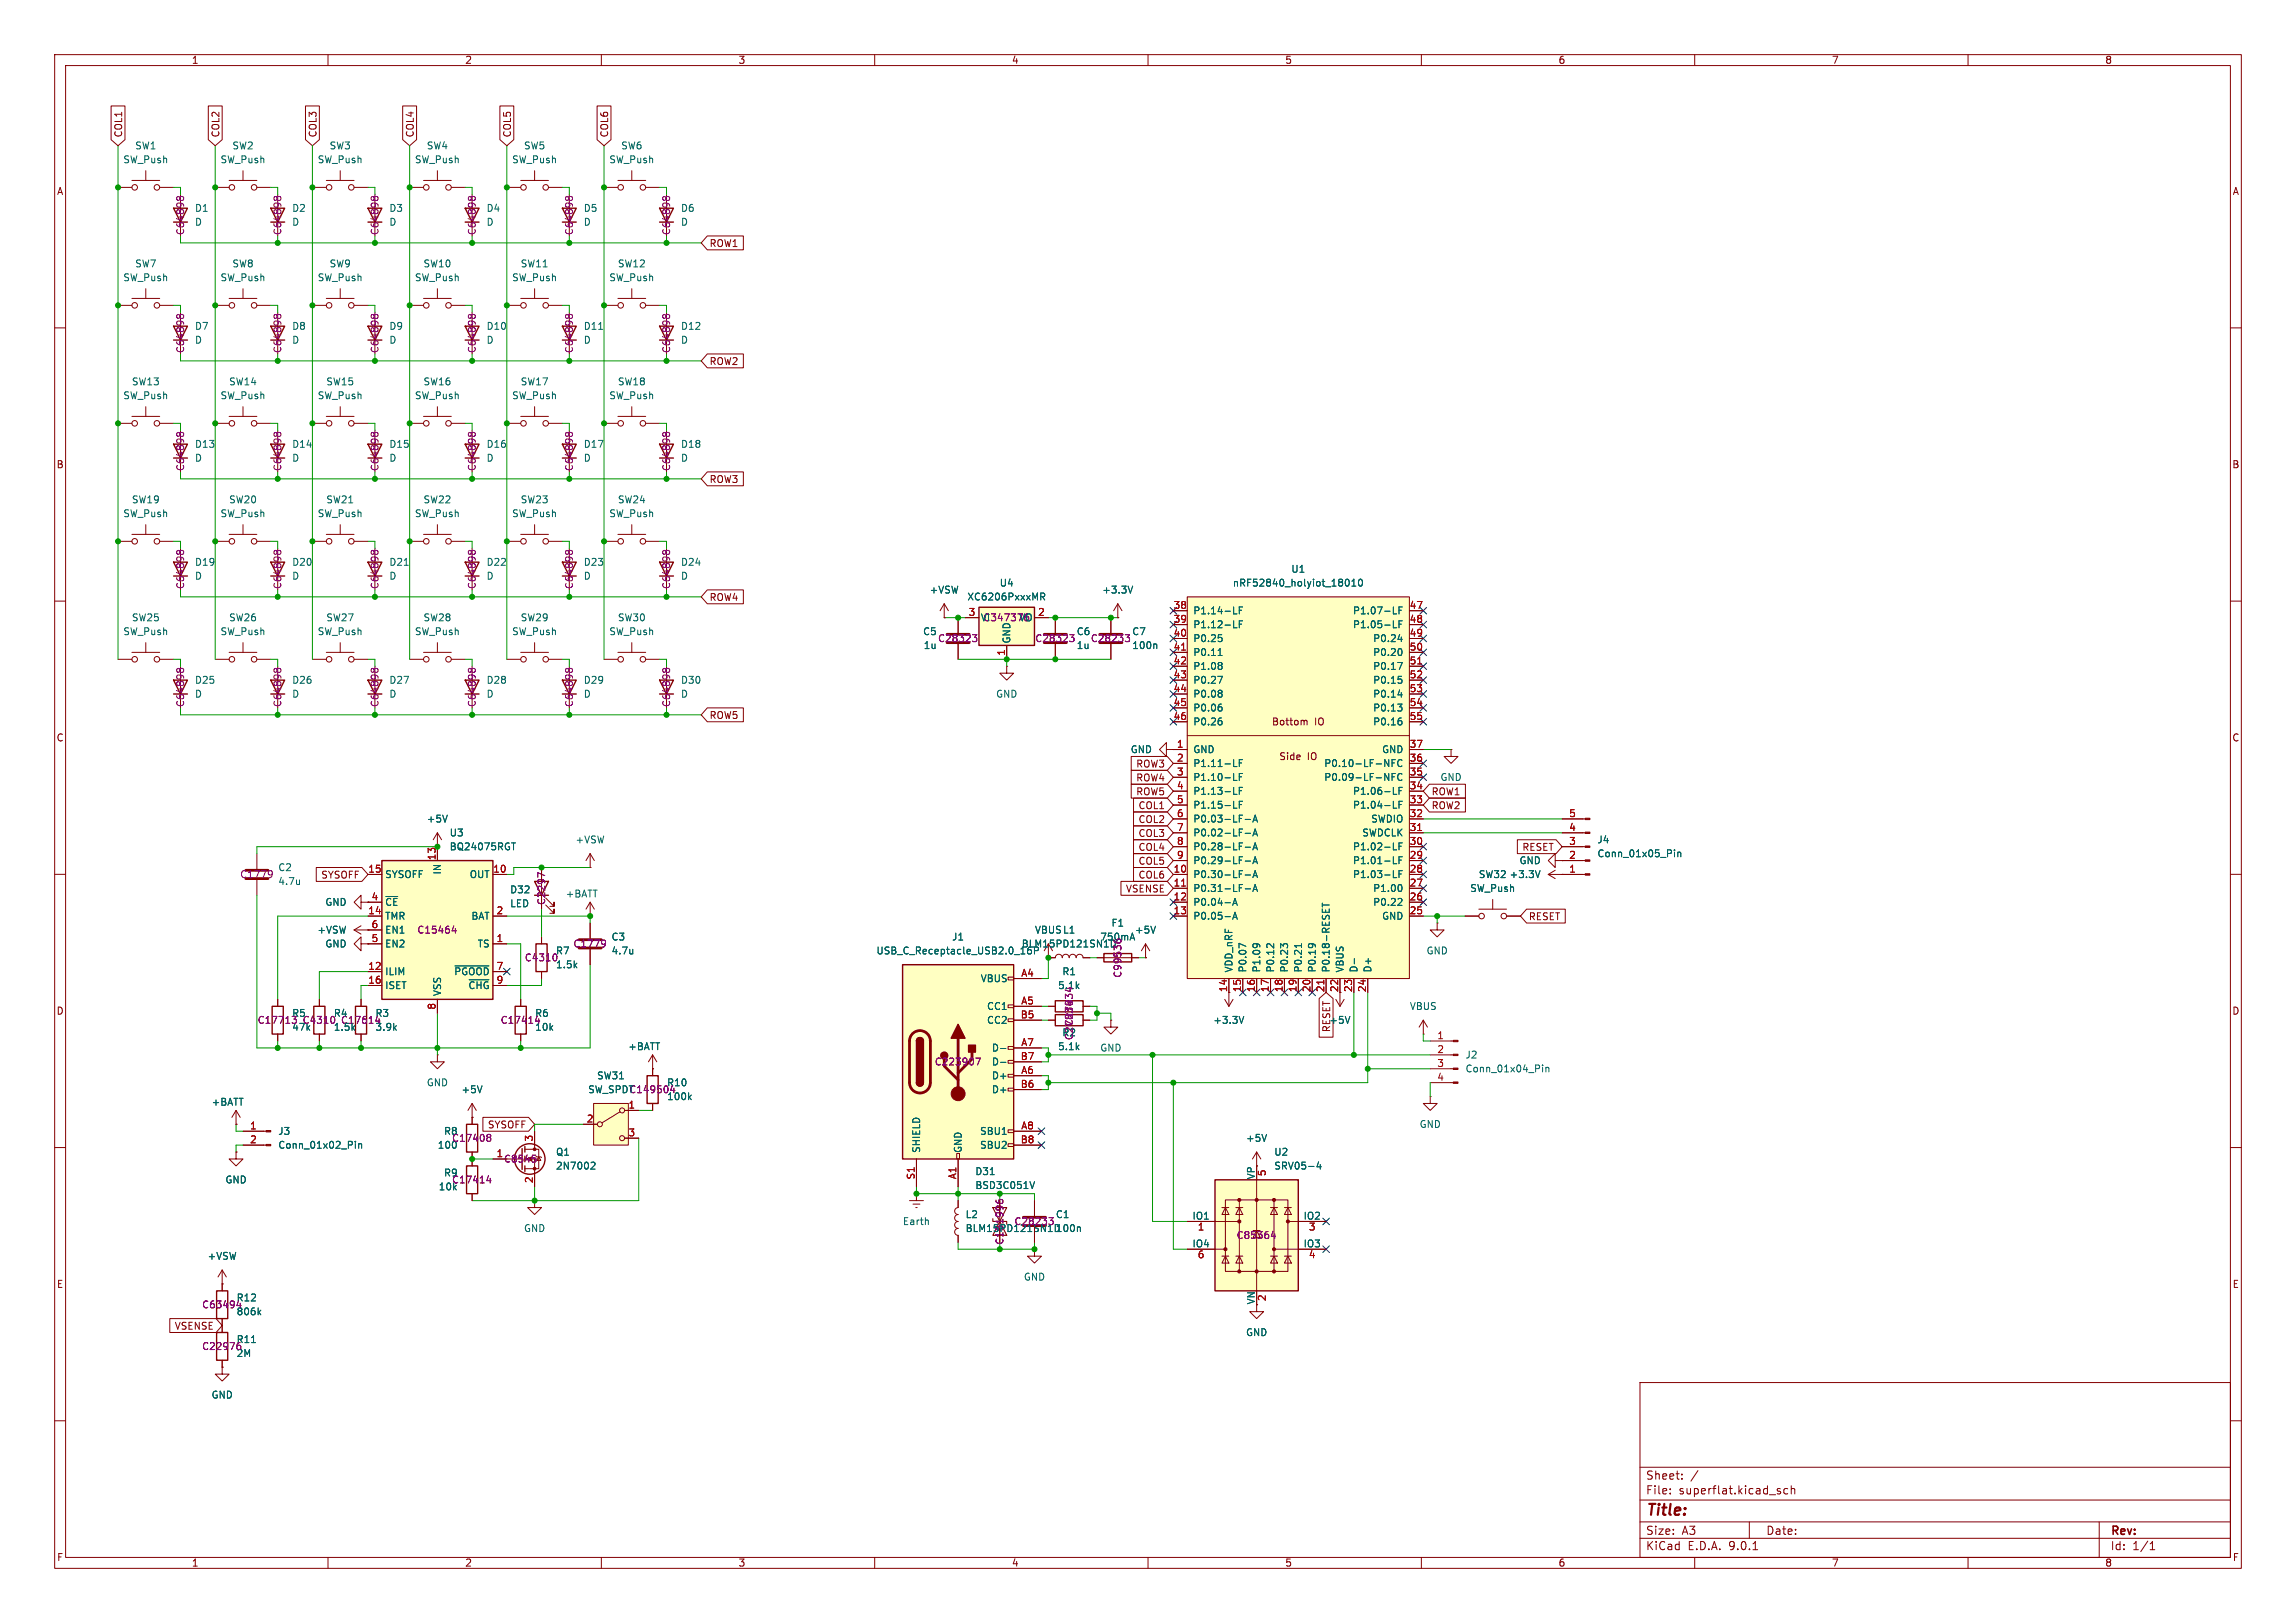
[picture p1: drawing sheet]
<svg xmlns="http://www.w3.org/2000/svg" width="420mm" height="297mm" viewBox="0 0 420 297" stroke-linecap="round" stroke-linejoin="round" font-family="sans-serif">
<defs><g id="words">
<text font-size="2.8" fill="#840000" x="301" y="277.9">Title:</text>
<g font-size="2.1" fill="#840000">
<text x="301" y="273.7">File:</text>
<text x="301" y="271">Sheet:</text>
<text x="307.1" y="273.7">superflat.kicad_sch</text>
<text x="301" y="281.1">Size:</text>
<text x="307.6" y="281.1">A3</text>
<text x="323" y="281.1">Date:</text>
<text x="386" y="281.3">Rev:</text>
<text x="301" y="283.9">KiCad</text>
<text x="308.7" y="283.9">E.D.A.</text>
<text x="316.3" y="283.9">9.0.1</text>
<text x="386" y="283.9">Id:</text>
<text x="390.1" y="283.9">1/1</text>
</g>
<g font-size="1.8" fill="#840000">
<text x="35" y="11.9">1</text>
<text x="85" y="11.9">2</text>
<text x="135" y="11.9">3</text>
<text x="185" y="11.9">4</text>
<text x="235" y="11.9">5</text>
<text x="285" y="11.9">6</text>
<text x="335" y="11.9">7</text>
<text x="385" y="11.9">8</text>
<text x="22.5" y="25.2" transform="rotate(-90 22.5 25.2)">COL1</text>
<text x="40.3" y="25.2" transform="rotate(-90 40.3 25.2)">COL2</text>
<text x="58.1" y="25.2" transform="rotate(-90 58.1 25.2)">COL3</text>
<text x="75.9" y="25.2" transform="rotate(-90 75.9 25.2)">COL4</text>
<text x="93.7" y="25.2" transform="rotate(-90 93.7 25.2)">COL5</text>
<text x="111.4" y="25.2" transform="rotate(-90 111.4 25.2)">COL6</text>
<text x="10.3" y="35.9">A</text>
<text x="408.3" y="35.9">A</text>
<text x="129.7" y="45.4">ROW1</text>
<text x="129.7" y="67">ROW2</text>
<text x="10.3" y="85.9">B</text>
<text x="129.7" y="88.6">ROW3</text>
<text x="408.2" y="85.9">B</text>
<text x="129.7" y="110.2">ROW4</text>
<text x="129.7" y="131.8">ROW5</text>
<text x="10.3" y="135.9">C</text>
<text x="232.6" y="132.9">Bottom</text>
<text x="240.5" y="132.9">IO</text>
<text x="408.2" y="135.9">C</text>
<text x="207.7" y="143.2">ROW4</text>
<text x="207.7" y="140.7">ROW3</text>
<text x="233.9" y="139.3">Side</text>
<text x="239.1" y="139.3">IO</text>
<text x="207.7" y="145.7">ROW5</text>
<text x="208.2" y="148.3">COL1</text>
<text x="261.8" y="148.3">ROW2</text>
<text x="261.8" y="145.7">ROW1</text>
<text x="208.2" y="150.8">COL2</text>
<text x="208.2" y="153.4">COL3</text>
<text x="208.2" y="155.9">COL4</text>
<text x="278.4" y="155.9">RESET</text>
<text x="58.7" y="161">SYSOFF</text>
<text x="208.2" y="161">COL6</text>
<text x="208.2" y="158.4">COL5</text>
<text x="67.9" y="164.8">4</text>
<text x="205.9" y="163.5">VSENSE</text>
<text x="279.6" y="168.6">RESET</text>
<text x="10.3" y="185.9">D</text>
<text x="224.5" y="181.7" transform="rotate(-90 224.5 181.7)">14</text>
<text x="244.9" y="181.7" transform="rotate(-90 244.9 181.7)">22</text>
<text x="408.2" y="185.9">D</text>
<text x="243.5" y="189" transform="rotate(-90 243.5 189)">RESET</text>
<text x="89.1" y="206.7">SYSOFF</text>
<text x="229.6" y="215.9" transform="rotate(-90 229.6 215.9)">VP</text>
<text x="10.3" y="235.9">E</text>
<text x="229.6" y="238.8" transform="rotate(-90 229.6 238.8)">VN</text>
<text x="408.3" y="235.9">E</text>
<text x="31.9" y="243.5">VSENSE</text>
<text x="10.3" y="285.9">F</text>
<text x="35" y="286.9">1</text>
<text x="85" y="286.9">2</text>
<text x="135" y="286.9">3</text>
<text x="185" y="286.9">4</text>
<text x="235" y="286.9">5</text>
<text x="285" y="286.9">6</text>
<text x="335" y="286.9">7</text>
<text x="385" y="286.9">8</text>
<text x="408.3" y="285.9">F</text>
</g>
<g font-size="1.8" fill="#006464">
<text x="24.6" y="27.5">SW1</text>
<text x="42.4" y="27.5">SW2</text>
<text x="60.2" y="27.5">SW3</text>
<text x="78" y="27.5">SW4</text>
<text x="95.8" y="27.5">SW5</text>
<text x="113.5" y="27.5">SW6</text>
<text x="22.5" y="30.1">SW_Push</text>
<text x="40.2" y="30.1">SW_Push</text>
<text x="58" y="30.1">SW_Push</text>
<text x="75.8" y="30.1">SW_Push</text>
<text x="93.6" y="30.1">SW_Push</text>
<text x="111.4" y="30.1">SW_Push</text>
<text x="35.6" y="39">D1</text>
<text x="35.6" y="41.5">D</text>
<text x="53.3" y="39">D2</text>
<text x="53.3" y="41.5">D</text>
<text x="71.1" y="39">D3</text>
<text x="71.1" y="41.5">D</text>
<text x="88.9" y="39">D4</text>
<text x="88.9" y="41.5">D</text>
<text x="106.7" y="39">D5</text>
<text x="106.7" y="41.5">D</text>
<text x="124.5" y="39">D6</text>
<text x="124.5" y="41.5">D</text>
<text x="22.5" y="51.7">SW_Push</text>
<text x="24.6" y="49.1">SW7</text>
<text x="40.2" y="51.7">SW_Push</text>
<text x="42.4" y="49.1">SW8</text>
<text x="58" y="51.7">SW_Push</text>
<text x="60.2" y="49.1">SW9</text>
<text x="75.8" y="51.7">SW_Push</text>
<text x="77.4" y="49.1">SW10</text>
<text x="93.6" y="51.7">SW_Push</text>
<text x="95.1" y="49.1">SW11</text>
<text x="111.4" y="51.7">SW_Push</text>
<text x="112.9" y="49.1">SW12</text>
<text x="35.6" y="60.6">D7</text>
<text x="35.6" y="63.1">D</text>
<text x="53.3" y="60.6">D8</text>
<text x="53.3" y="63.1">D</text>
<text x="71.1" y="60.6">D9</text>
<text x="71.1" y="63.1">D</text>
<text x="88.9" y="60.6">D10</text>
<text x="88.9" y="63.1">D</text>
<text x="106.7" y="60.6">D11</text>
<text x="106.7" y="63.1">D</text>
<text x="124.5" y="60.6">D12</text>
<text x="124.5" y="63.1">D</text>
<text x="24" y="70.7">SW13</text>
<text x="41.8" y="70.7">SW14</text>
<text x="59.6" y="70.7">SW15</text>
<text x="77.4" y="70.7">SW16</text>
<text x="95.1" y="70.7">SW17</text>
<text x="112.9" y="70.7">SW18</text>
<text x="22.5" y="73.3">SW_Push</text>
<text x="40.2" y="73.3">SW_Push</text>
<text x="58" y="73.3">SW_Push</text>
<text x="75.8" y="73.3">SW_Push</text>
<text x="93.6" y="73.3">SW_Push</text>
<text x="111.4" y="73.3">SW_Push</text>
<text x="35.6" y="82.1">D13</text>
<text x="53.3" y="82.1">D14</text>
<text x="71.1" y="82.1">D15</text>
<text x="88.9" y="82.1">D16</text>
<text x="106.7" y="82.1">D17</text>
<text x="124.5" y="82.1">D18</text>
<text x="35.6" y="84.7">D</text>
<text x="53.3" y="84.7">D</text>
<text x="71.1" y="84.7">D</text>
<text x="88.9" y="84.7">D</text>
<text x="106.7" y="84.7">D</text>
<text x="124.5" y="84.7">D</text>
<text x="22.5" y="94.8">SW_Push</text>
<text x="24" y="92.3">SW19</text>
<text x="40.2" y="94.8">SW_Push</text>
<text x="41.8" y="92.3">SW20</text>
<text x="58" y="94.8">SW_Push</text>
<text x="59.6" y="92.3">SW21</text>
<text x="75.8" y="94.8">SW_Push</text>
<text x="77.4" y="92.3">SW22</text>
<text x="93.6" y="94.8">SW_Push</text>
<text x="95.1" y="92.3">SW23</text>
<text x="111.4" y="94.8">SW_Push</text>
<text x="112.9" y="92.3">SW24</text>
<text x="35.6" y="103.7">D19</text>
<text x="35.6" y="106.3">D</text>
<text x="53.3" y="103.7">D20</text>
<text x="53.3" y="106.3">D</text>
<text x="71.1" y="103.7">D21</text>
<text x="71.1" y="106.3">D</text>
<text x="88.9" y="103.7">D22</text>
<text x="88.9" y="106.3">D</text>
<text x="106.7" y="103.7">D23</text>
<text x="106.7" y="106.3">D</text>
<text x="124.5" y="103.7">D24</text>
<text x="124.5" y="106.3">D</text>
<text x="182.8" y="107.5">U4</text>
<text x="225.4" y="107.5">nRF52840_holyiot_18010</text>
<text x="236.1" y="105">U1</text>
<text x="24" y="113.9">SW25</text>
<text x="41.8" y="113.9">SW26</text>
<text x="59.6" y="113.9">SW27</text>
<text x="77.4" y="113.9">SW28</text>
<text x="95.1" y="113.9">SW29</text>
<text x="112.9" y="113.9">SW30</text>
<text x="170" y="108.8">+VSW</text>
<text x="176.9" y="110.1">XC6206PxxxMR</text>
<text x="179.3" y="113.9">VI</text>
<text x="179.8" y="113.9">C347376VO</text>
<text x="201.5" y="108.8">+3.3V</text>
<text x="218.2" y="112.6">P1.14-LF</text>
<text x="247.4" y="112.6">P1.07-LF</text>
<text x="22.5" y="116.4">SW_Push</text>
<text x="40.2" y="116.4">SW_Push</text>
<text x="58" y="116.4">SW_Push</text>
<text x="75.8" y="116.4">SW_Push</text>
<text x="93.6" y="116.4">SW_Push</text>
<text x="111.4" y="116.4">SW_Push</text>
<text x="168.8" y="116.4">C5</text>
<text x="168.9" y="119">1u</text>
<text x="185" y="117.9" transform="rotate(-90 185 117.9)">GND</text>
<text x="196.9" y="119">1u</text>
<text x="207" y="119">100n</text>
<text x="218.2" y="115.2">P1.12-LF</text>
<text x="218.2" y="117.7">P0.25</text>
<text x="247.4" y="115.2">P1.05-LF</text>
<text x="251.1" y="117.7">P0.24</text>
<text x="35.6" y="125.3">D25</text>
<text x="53.3" y="125.3">D26</text>
<text x="71.1" y="125.3">D27</text>
<text x="88.9" y="125.3">D28</text>
<text x="106.7" y="125.3">D29</text>
<text x="124.5" y="125.3">D30</text>
<text x="218.2" y="120.2">P0.11</text>
<text x="218.2" y="122.8">P1.08</text>
<text x="218.2" y="125.3">P0.27</text>
<text x="251.1" y="120.2">P0.20</text>
<text x="251.1" y="122.8">P0.17</text>
<text x="251.1" y="125.3">P0.15</text>
<text x="35.6" y="127.9">D</text>
<text x="53.3" y="127.9">D</text>
<text x="71.1" y="127.9">D</text>
<text x="88.9" y="127.9">D</text>
<text x="106.7" y="127.9">D</text>
<text x="124.5" y="127.9">D</text>
<text x="182.1" y="127.9">GND</text>
<text x="218.2" y="127.9">P0.08</text>
<text x="218.2" y="130.4">P0.06</text>
<text x="251.1" y="127.9">P0.14</text>
<text x="251.1" y="130.4">P0.13</text>
<text x="218.2" y="132.9">P0.26</text>
<text x="251.1" y="132.9">P0.16</text>
<text x="206.7" y="138">GND</text>
<text x="218.2" y="138">GND</text>
<text x="218.2" y="140.6">P1.11-LF</text>
<text x="218.2" y="143.1">P1.10-LF</text>
<text x="242.1" y="140.6">P0.10-LF-NFC</text>
<text x="242.1" y="143.1">P0.09-LF-NFC</text>
<text x="252.7" y="138">GND</text>
<text x="263.4" y="143.1">GND</text>
<text x="218.2" y="145.6">P1.13-LF</text>
<text x="218.2" y="148.2">P1.15-LF</text>
<text x="247.4" y="145.6">P1.06-LF</text>
<text x="247.4" y="148.2">P1.04-LF</text>
<text x="78" y="150.7">+5V</text>
<text x="82.2" y="153.3">U3</text>
<text x="82.2" y="155.8">BQ24075RGT</text>
<text x="105.2" y="154.5">+VSW</text>
<text x="218.2" y="150.7">P0.03-LF-A</text>
<text x="218.2" y="153.3">P0.02-LF-A</text>
<text x="218.2" y="155.8">P0.28-LF-A</text>
<text x="247.4" y="155.8">P1.02-LF</text>
<text x="249.1" y="153.3">SWDCLK</text>
<text x="250.7" y="150.7">SWDIO</text>
<text x="292.1" y="154.5">J4</text>
<text x="50.8" y="159.6">C2</text>
<text x="70.4" y="160.9">SYSOFF</text>
<text x="80.9" y="160.1" transform="rotate(-90 80.9 160.1)">IN</text>
<text x="85.8" y="160.9">OUT</text>
<text x="218.2" y="158.3">P0.29-LF-A</text>
<text x="218.2" y="160.9">P0.30-LF-A</text>
<text x="247.4" y="158.3">P1.01-LF</text>
<text x="247.4" y="160.9">P1.03-LF</text>
<text x="270.4" y="160.9">SW32 +3.3V</text>
<text x="277.9" y="158.3">GND</text>
<text x="292.1" y="157.1">Conn_01x05_Pin</text>
<text x="50.8" y="162.2">4.7u</text>
<text x="59.4" y="166">GND</text>
<text x="70.4" y="166">~{CE}</text>
<text x="93.2" y="166.2">LED</text>
<text x="93.2" y="163.7">D32</text>
<text x="103.4" y="164.4">+BATT</text>
<text x="218.2" y="163.4">P0.31-LF-A</text>
<text x="218.2" y="166">P0.04-A</text>
<text x="251.1" y="163.4">P1.00</text>
<text x="251.1" y="166">P0.22</text>
<text x="268.8" y="163.4">SW_Push</text>
<text x="58" y="171">+VSW</text>
<text x="59.4" y="173.6">GND</text>
<text x="70.4" y="168.5">TMR</text>
<text x="70.4" y="171">EN1</text>
<text x="70.4" y="173.6">EN2</text>
<text x="86.1" y="168.5">BAT</text>
<text x="87.3" y="173.6">TS</text>
<text x="111.8" y="172.3">C3</text>
<text x="174.1" y="172.3">J1</text>
<text x="186.8" y="173.6">BLM15PD121SN1D</text>
<text x="189.2" y="171">VBUS L1</text>
<text x="203.2" y="169.8">F1</text>
<text x="207.5" y="171">+5V</text>
<text x="218.2" y="168.5">P0.05-A</text>
<text x="252.7" y="168.5">GND</text>
<text x="70.4" y="178.7">ILIM</text>
<text x="83" y="178.7">~{PGOOD}</text>
<text x="111.8" y="174.9">4.7u</text>
<text x="160.2" y="174.9">USB_C_Receptacle_USB2.0_16P</text>
<text x="179.3" y="179.9">VBUS</text>
<text x="194.2" y="178.7">R1</text>
<text x="225.7" y="178.1" transform="rotate(-90 225.7 178.1)">VDD_nRF</text>
<text x="228.2" y="178.1" transform="rotate(-90 228.2 178.1)">P0.07</text>
<text x="230.7" y="178.1" transform="rotate(-90 230.7 178.1)">P1.09</text>
<text x="233.3" y="178.1" transform="rotate(-90 233.3 178.1)">P0.12</text>
<text x="235.8" y="178.1" transform="rotate(-90 235.8 178.1)">P0.23</text>
<text x="238.4" y="178.1" transform="rotate(-90 238.4 178.1)">P0.21</text>
<text x="240.9" y="178.1" transform="rotate(-90 240.9 178.1)">P0.19</text>
<text x="243.4" y="178.1" transform="rotate(-90 243.4 178.1)">P0.18-RESET</text>
<text x="246" y="178.1" transform="rotate(-90 246 178.1)">VBUS</text>
<text x="248.5" y="178.1" transform="rotate(-90 248.5 178.1)">D-</text>
<text x="251.1" y="178.1" transform="rotate(-90 251.1 178.1)">D+</text>
<text x="260.9" y="174.9">GND</text>
<text x="70.4" y="181.2">ISET</text>
<text x="80.9" y="182.4" transform="rotate(-90 80.9 182.4)">VSS</text>
<text x="85.6" y="181.2">~{CHG}</text>
<text x="180.5" y="185">CC1</text>
<text x="257.8" y="185">VBUS</text>
<text x="68.6" y="188.8">3.9k</text>
<text x="97.8" y="188.8">10k</text>
<text x="180.5" y="187.6">CC2</text>
<text x="221.8" y="187.6">+3.3V</text>
<text x="243.1" y="187.6">+5V</text>
<text x="109.1" y="197.7">SW31</text>
<text x="114.8" y="192.4">+BATT</text>
<text x="181.4" y="192.6">D-</text>
<text x="181.4" y="195.2">D-</text>
<text x="181.4" y="197.7">D+</text>
<text x="193.5" y="192.4">5.1k</text>
<text x="201.2" y="192.6">GND</text>
<text x="268" y="193.9">J2</text>
<text x="268" y="196.4">Conn_01x04_Pin</text>
<text x="38.6" y="202.5">+BATT</text>
<text x="78" y="199">GND</text>
<text x="84.3" y="200.3">+5V</text>
<text x="107.5" y="200.3">SW_SPDT</text>
<text x="115" y="200.3">C149504</text>
<text x="181.4" y="200.3">D+</text>
<text x="50.8" y="207.9">J3</text>
<text x="179.2" y="207.9">SBU1</text>
<text x="227.8" y="209.1">+5V</text>
<text x="259.6" y="206.6">GND</text>
<text x="50.8" y="210.4">Conn_01x02_Pin</text>
<text x="101.6" y="211.7">Q1</text>
<text x="101.6" y="214.2">2N7002</text>
<text x="168.5" y="211.1" transform="rotate(-90 168.5 211.1)">SHIELD</text>
<text x="176.1" y="211.1" transform="rotate(-90 176.1 211.1)">GND</text>
<text x="178.3" y="215.2">D31</text>
<text x="179.2" y="210.4">SBU2</text>
<text x="233" y="211.7">U2</text>
<text x="233" y="214.2">SRV05-4</text>
<text x="41.1" y="216.8">GND</text>
<text x="178.3" y="217.8">BSD3C051V</text>
<text x="95.8" y="225.7">GND</text>
<text x="165.1" y="224.4">Earth</text>
<text x="176.5" y="223.1">L2</text>
<text x="183.7" y="227.9" transform="rotate(-90 183.7 227.9)">C151996</text>
<text x="218" y="223.3">IO1</text>
<text x="238.4" y="223.3">IO2</text>
<text x="37.9" y="230.7">+VSW</text>
<text x="218" y="228.3">IO4</text>
<text x="238.4" y="228.3">IO3</text>
<text x="187.2" y="234.5">GND</text>
<text x="227.8" y="244.7">GND</text>
<text x="38.6" y="256.1">GND</text>
</g>
<g font-size="1.8" fill="#840084">
<text x="33.9" y="43.1" transform="rotate(-90 33.9 43.1)">C64898</text>
<text x="51.7" y="43.1" transform="rotate(-90 51.7 43.1)">C64898</text>
<text x="69.4" y="43.1" transform="rotate(-90 69.4 43.1)">C64898</text>
<text x="87.2" y="43.1" transform="rotate(-90 87.2 43.1)">C64898</text>
<text x="105" y="43.1" transform="rotate(-90 105 43.1)">C64898</text>
<text x="122.8" y="43.1" transform="rotate(-90 122.8 43.1)">C64898</text>
<text x="33.9" y="64.7" transform="rotate(-90 33.9 64.7)">C64898</text>
<text x="51.7" y="64.7" transform="rotate(-90 51.7 64.7)">C64898</text>
<text x="69.4" y="64.7" transform="rotate(-90 69.4 64.7)">C64898</text>
<text x="87.2" y="64.7" transform="rotate(-90 87.2 64.7)">C64898</text>
<text x="105" y="64.7" transform="rotate(-90 105 64.7)">C64898</text>
<text x="122.8" y="64.7" transform="rotate(-90 122.8 64.7)">C64898</text>
<text x="33.9" y="86.3" transform="rotate(-90 33.9 86.3)">C64898</text>
<text x="51.7" y="86.3" transform="rotate(-90 51.7 86.3)">C64898</text>
<text x="69.4" y="86.3" transform="rotate(-90 69.4 86.3)">C64898</text>
<text x="87.2" y="86.3" transform="rotate(-90 87.2 86.3)">C64898</text>
<text x="105" y="86.3" transform="rotate(-90 105 86.3)">C64898</text>
<text x="122.8" y="86.3" transform="rotate(-90 122.8 86.3)">C64898</text>
<text x="33.9" y="107.9" transform="rotate(-90 33.9 107.9)">C64898</text>
<text x="51.7" y="107.9" transform="rotate(-90 51.7 107.9)">C64898</text>
<text x="69.4" y="107.9" transform="rotate(-90 69.4 107.9)">C64898</text>
<text x="87.2" y="107.9" transform="rotate(-90 87.2 107.9)">C64898</text>
<text x="105" y="107.9" transform="rotate(-90 105 107.9)">C64898</text>
<text x="122.8" y="107.9" transform="rotate(-90 122.8 107.9)">C64898</text>
<text x="171.5" y="117.7">C28323</text>
<text x="189.3" y="117.7">C28323</text>
<text x="196.9" y="116.4">C6</text>
<text x="199.4" y="117.7">C28233</text>
<text x="207" y="116.4">C7</text>
<text x="33.9" y="129.5" transform="rotate(-90 33.9 129.5)">C64898</text>
<text x="51.7" y="129.5" transform="rotate(-90 51.7 129.5)">C64898</text>
<text x="69.4" y="129.5" transform="rotate(-90 69.4 129.5)">C64898</text>
<text x="87.2" y="129.5" transform="rotate(-90 87.2 129.5)">C64898</text>
<text x="105" y="129.5" transform="rotate(-90 105 129.5)">C64898</text>
<text x="122.8" y="129.5" transform="rotate(-90 122.8 129.5)">C64898</text>
<text x="43.8" y="160.9">C1779</text>
<text x="99.9" y="165.7" transform="rotate(-90 99.9 165.7)">C2297</text>
<text x="76.2" y="171">C15464</text>
<text x="104.8" y="173.6">C1779</text>
<text x="201.2" y="172.3">750mA</text>
<text x="95.9" y="176.1">C4310</text>
<text x="101.6" y="174.9">R7</text>
<text x="101.6" y="177.4">1.5k</text>
<text x="205.3" y="179" transform="rotate(-90 205.3 179)">C99536</text>
<text x="193.5" y="181.2">5.1k</text>
<text x="47" y="187.6">C17713</text>
<text x="53.3" y="186.3">R5</text>
<text x="53.3" y="188.8">47k</text>
<text x="55.3" y="187.6">C4310</text>
<text x="61" y="186.3">R4</text>
<text x="61" y="188.8">1.5k</text>
<text x="62.3" y="187.6">C17614</text>
<text x="68.6" y="186.3">R3</text>
<text x="91.5" y="187.6">C17414</text>
<text x="97.8" y="186.3">R6</text>
<text x="194.2" y="189.8">R2</text>
<text x="196.4" y="187.9" transform="rotate(-90 196.4 187.9)">C27834</text>
<text x="170.9" y="195.2">C223907</text>
<text x="121.9" y="199">R10</text>
<text x="121.9" y="201.5">100k</text>
<text x="81.1" y="207.9">R8</text>
<text x="82.6" y="209.1">C17408</text>
<text x="80" y="210.4">100</text>
<text x="81.1" y="215.5">R9</text>
<text x="92.1" y="213">C8545</text>
<text x="80.2" y="218">10k</text>
<text x="82.6" y="216.8">C17414</text>
<text x="176.5" y="225.7">BLM15PD121SN1D 100n</text>
<text x="185.5" y="224.4">C28233</text>
<text x="193" y="223.1">C1</text>
<text x="226.1" y="226.9">C85364</text>
<text x="36.9" y="239.6">C63494</text>
<text x="43.2" y="238.4">R12</text>
<text x="43.2" y="240.9">806k</text>
<text x="43.2" y="246">R11</text>
<text x="36.9" y="247.2">C22976</text>
<text x="43.2" y="248.5">2M</text>
</g>
<g font-size="1.8" fill="#a90000">
<text x="177.1" y="112.8">3</text>
<text x="189.8" y="112.8">2</text>
<text x="214.6" y="111.5">38</text>
<text x="257.8" y="111.5">47</text>
<text x="214.6" y="114">39</text>
<text x="214.6" y="116.6">40</text>
<text x="214.6" y="119.1">41</text>
<text x="257.8" y="114">48</text>
<text x="257.8" y="116.6">49</text>
<text x="257.8" y="119.1">50</text>
<text x="183.9" y="120.1" transform="rotate(-90 183.9 120.1)">1</text>
<text x="214.6" y="121.7">42</text>
<text x="214.6" y="124.2">43</text>
<text x="257.8" y="121.7">51</text>
<text x="257.8" y="124.2">52</text>
<text x="214.6" y="126.7">44</text>
<text x="214.6" y="129.3">45</text>
<text x="214.6" y="131.8">46</text>
<text x="257.8" y="126.7">53</text>
<text x="257.8" y="129.3">54</text>
<text x="257.8" y="131.8">55</text>
<text x="215.2" y="136.9">1</text>
<text x="257.8" y="136.9">37</text>
<text x="215.2" y="139.4">2</text>
<text x="215.2" y="142">3</text>
<text x="257.8" y="139.4">36</text>
<text x="257.8" y="142">35</text>
<text x="215.2" y="144.5">4</text>
<text x="215.2" y="147.1">5</text>
<text x="215.2" y="149.6">6</text>
<text x="257.8" y="144.5">34</text>
<text x="257.8" y="147.1">33</text>
<text x="257.8" y="149.6">32</text>
<text x="286.9" y="149.6">5</text>
<text x="215.2" y="152.1">7</text>
<text x="215.2" y="154.7">8</text>
<text x="257.8" y="152.1">31</text>
<text x="257.8" y="154.7">30</text>
<text x="286.9" y="154.7">3</text>
<text x="286.9" y="152.1">4</text>
<text x="67.3" y="159.8">15</text>
<text x="79.8" y="157.5" transform="rotate(-90 79.8 157.5)">13</text>
<text x="90.1" y="159.8">10</text>
<text x="214.6" y="159.8">10</text>
<text x="215.2" y="157.2">9</text>
<text x="257.8" y="157.2">29</text>
<text x="257.8" y="159.8">28</text>
<text x="286.9" y="159.8">1</text>
<text x="286.9" y="157.2">2</text>
<text x="67.3" y="167.4">14</text>
<text x="90.7" y="167.4">2</text>
<text x="214.6" y="162.3">11</text>
<text x="214.6" y="164.8">12</text>
<text x="214.6" y="167.4">13</text>
<text x="257.8" y="162.3">27</text>
<text x="257.8" y="164.8">26</text>
<text x="257.8" y="167.4">25</text>
<text x="67.9" y="169.9">6</text>
<text x="67.9" y="172.5">5</text>
<text x="90.7" y="172.5">1</text>
<text x="67.3" y="177.5">12</text>
<text x="90.7" y="177.5">7</text>
<text x="186.7" y="178.8">A4</text>
<text x="67.3" y="180.1">16</text>
<text x="79.8" y="184.9" transform="rotate(-90 79.8 184.9)">8</text>
<text x="90.7" y="180.1">9</text>
<text x="186.7" y="183.9">A5</text>
<text x="227.1" y="181.7" transform="rotate(-90 227.1 181.7)">15</text>
<text x="229.6" y="181.7" transform="rotate(-90 229.6 181.7)">16</text>
<text x="232.2" y="181.7" transform="rotate(-90 232.2 181.7)">17</text>
<text x="234.7" y="181.7" transform="rotate(-90 234.7 181.7)">18</text>
<text x="237.2" y="181.7" transform="rotate(-90 237.2 181.7)">19</text>
<text x="239.8" y="181.7" transform="rotate(-90 239.8 181.7)">20</text>
<text x="242.3" y="181.7" transform="rotate(-90 242.3 181.7)">21</text>
<text x="247.4" y="181.7" transform="rotate(-90 247.4 181.7)">23</text>
<text x="249.9" y="181.7" transform="rotate(-90 249.9 181.7)">24</text>
<text x="186.6" y="186.4">B5</text>
<text x="186.7" y="191.5">A7</text>
<text x="262.8" y="190.2">1</text>
<text x="186.6" y="194.1">B7</text>
<text x="186.7" y="196.6">A6</text>
<text x="262.8" y="192.8">2</text>
<text x="262.8" y="195.3">3</text>
<text x="262.8" y="197.9">4</text>
<text x="114.9" y="202.9">1</text>
<text x="186.6" y="199.1">B6</text>
<text x="45.6" y="206.8">1</text>
<text x="45.6" y="209.3">2</text>
<text x="97.5" y="209" transform="rotate(-90 97.5 209)">3</text>
<text x="107.2" y="205.5">2</text>
<text x="114.9" y="208">3</text>
<text x="186.6" y="209.3">B8</text>
<text x="186.7" y="206.8">A8</text>
<text x="90.7" y="211.8">1</text>
<text x="167.4" y="215.9" transform="rotate(-90 167.4 215.9)">S1</text>
<text x="175" y="215.9" transform="rotate(-90 175 215.9)">A1</text>
<text x="231.9" y="215.3" transform="rotate(-90 231.9 215.3)">5</text>
<text x="97.5" y="216.6" transform="rotate(-90 97.5 216.6)">2</text>
<text x="219" y="225.5">1</text>
<text x="239.3" y="225.5">3</text>
<text x="219" y="230.6">6</text>
<text x="239.3" y="230.6">4</text>
<text x="231.9" y="238.2" transform="rotate(-90 231.9 238.2)">2</text>
</g>
</g></defs>
<g fill="none" stroke="#840000" stroke-width=".18">
<path d="M10 10h400v277h-400zM12 12h396v273h-396zM60 10v2M110 10v2M160 10v2M210 10v2M260 10v2M310 10v2M360 10v2M10 60h2M408 60h2M10 110h2"/>
<path d="M408 110h2M10 160h2M408 160h2M10 210h2M408 210h2M300 253h108v32h-108zM10 260h2M300 278.5h108M300 274.5h108M300 268.5h108M305.5 273.2v.2M305.5 272.5v.1"/>
<path d="M307.7 270.5v.2M307.7 269.8v.1M310.6 269.1l-1.3 1.9M320 278.5v3M325.5 272.9l.2 .2-.2 .3M325.5 272.4l.2 .1M327 272.5l-.4-.1-.3 .3v.4l.1 .2h.6M327.7 272.5l.2-.1 .3 .1 .1 .9M327.7 271.9v1.5M384 278.5v6.5M408 260h2M60 285v2"/>
<path d="M110 285v2M160 285v2M210 285v2M260 285v2M300 281.5h108M310 285v2M320.7 283.6h.8M360 285v2M393.3 283.6h.9M393.3 282.5l.4-.4v1.5"/>
</g>
<path d="M108.6 201.9h6.3v7.7h-6.3z" fill="#ffffc2"/>
<g fill="none" stroke="#840000" stroke-width=".18">
<path d="M203.2 186.7v1.3h1.3l-1.3 1.2-1.3-1.2h1.3M203.2 186.7h.1M106.7 205.7h2.5M108.6 201.9h6.3v7.7h-6.3zM113.4 203.5l-3.3 2M114.3 203.2h2.5M114.3 208.3h2.5M166.4 219.7h2.5M167.6 218.4h.1M167.6 218.4v1.3M167 220.3h1.3M167.5 221h.3"/>
<circle cx="109.7" cy="205.7" r=".46"/>
<circle cx="113.8" cy="203.2" r=".46"/>
<circle cx="113.8" cy="208.3" r=".46"/>
</g>
<path d="M169.8 223.3v.8" fill="none" stroke="#006464" stroke-width=".18"/>
<path d="M165.1 176.5h20.3v35.6h-20.3z" fill="#ffffc2"/>
<g fill="none" stroke="#840000" stroke-width=".18">
<path d="M33 57.2v2.5M33 78.7v2.6M39.4 77.5h2.5M41.9 76.2h5.1M44.4 74.4v1.8M47 77.5h2.5M57.1 99.1h2.6M59.7 97.8h5.1M62.2 96v1.8M64.8 99.1h2.5M24.1 119.4h5.1M26.7 117.6v1.8"/>
<path d="M59.7 119.4h5.1M62.2 117.6v1.8M68.6 100.3v2.6M21.6 120.7h2.5M29.2 120.7h2.5M33 121.9v2.6M57.1 120.7h2.6M64.8 120.7h2.5M68.6 121.9v2.6M107.9 158.8h.1M107.9 156.2l-.7 1.3M107.9 156.2l.8 1.3"/>
<path d="M107.9 156.2v2.6M107.9 167.6h.1M107.9 165.1v2.5M107.9 168.9v2.8M107.9 173.7v2.8M107.9 165.1l-.7 1.3M107.9 165.1l.8 1.3M184.4 178.8h1v.5h-1zM185.4 179.1h5.1M119.4 195.6h.1M119.4 193v3.9M119.4 193l-.8 1.3"/>
<path d="M119.4 193l.7 1.3M184.4 183.9h1v.5h-1zM184.4 186.4h1v.5h-1zM184.4 191.5h1v.5h-1zM184.4 194.1h1v.5h-1zM184.4 196.6h1v.5h-1zM184.4 199.1h1v.5h-1zM185.4 184.2h5.1M185.4 186.7h5.1M185.4 191.8h5.1M185.4 194.3h5.1M185.4 196.9h5.1"/>
<path d="M185.4 199.4h5.1M191.8 184.2h1.2M191.8 186.7h1.2M198.1 184.2h1.3M198.1 186.7h1.3M119.4 201.9v1.3M167.6 212.1v5.1M175 211.1h.5v1h-.5zM175.3 212.1v5.1M184.4 206.8h1v.5h-1zM184.4 209.3h1v.5h-1zM185.4 207h5.1"/>
<path d="M185.4 209.6h5.1"/>
<circle cx="42.4" cy="77.5" r=".51"/>
<circle cx="46.5" cy="77.5" r=".51"/>
<circle cx="60.2" cy="99.1" r=".51"/>
<circle cx="64.3" cy="99.1" r=".51"/>
<circle cx="24.6" cy="120.7" r=".51"/>
<circle cx="28.7" cy="120.7" r=".51"/>
<circle cx="60.2" cy="120.7" r=".51"/>
<circle cx="64.3" cy="120.7" r=".51"/>
</g>
<g fill="none" stroke="#840000" stroke-width=".25">
<path d="M31.7 59.7h2.6l-1.3 2.5zM31.7 62.2h2.6M31.7 81.3h2.6l-1.3 2.5zM31.7 83.8h2.6M67.3 102.9h2.5l-1.2 2.5zM67.3 105.4h2.5M31.7 124.5h2.6l-1.3 2.5zM31.7 127h2.6M67.3 124.5h2.5l-1.2 2.5zM67.3 127h2.5M165.1 176.5h20.3v35.6h-20.3zM118.4 196.9h2v5h-2z"/>
<path d="M167.6 190.5a.64 .64 0 0 1 .7-.6 .64 .64 0 0 1 .6 .6M167.6 198.1a.64 .64 0 0 0 .7 .7 .64 .64 0 0 0 .6-.7M193 183.1h5.1v2.1h-5.1zM193 185.7h5.1v2h-5.1z"/>
</g>
<path d="M105.9 172h4.1M105.9 173.5h4.1M166.9 189.2a1.9 1.9 0 0 1 2.1-.5 1.9 1.9 0 0 1 1.2 1.8v7.6a1.91 1.91 0 0 1-1.9 1.9 1.91 1.91 0 0 1-1.9-1.9v-7.7l.1-.7zM172.7 193.8v1.3l2.6 2.5M175.3 190v10.2M177.8 192.5v1.3l-2.5 2.5" fill="none" stroke="#840000" stroke-width=".51"/>
<g fill="#840000" stroke="#840000" stroke-width=".25">
<path d="M167.6 190.5h1.3v7.6h-1.3z"/>
<path d="M167.8 190.1a.64 .64 0 0 1 .7-.2 .64 .64 0 0 1 .4 .6h-1.3z"/>
<path d="M167.6 198.1h1.3a.64 .64 0 0 1-.6 .7 .64 .64 0 0 1-.7-.7z"/>
<path d="M175.3 187.5l1.2 2.5h-2.5z"/>
<path d="M177.2 191.3h1.2v1.2h-1.2z"/>
<circle cx="172.7" cy="193.2" r=".63"/>
</g>
<circle cx="175.3" cy="200.2" r="1.27" fill="#840000" stroke="#840000" stroke-width=".18"/>
<path d="M74 103.4h.7M115.7 173.7v.9M115.7 174.4v.1M188 173.8v.5l.2 .3 .4-.2 .1-.4M189.2 173.3v1.3M183 191.9h1M183 194.4h1M126.1 200.8l.3 .4M126.4 200.4l-.4 .5" fill="none" stroke="#006464" stroke-width=".18"/>
<g fill="none" stroke="#840084" stroke-width=".18">
<path d="M32.9 57.8l-.3-.3-.3 .3v.2M32.9 57.8v.2M32.9 57.8l.2-.3h.3l.1 .2 .1 .3M32.9 79.4l-.3-.3-.3 .3v.2M32.9 79.4l.2-.3h.3l.1 .2 .1 .3M32.9 79.4v.2M68.4 101l-.3-.3-.2 .3v.2M68.4 101l.3-.3h.2l.2 .1 .1 .4M68.4 101v.2M32.9 122.6l-.3-.3-.3 .3v.2M32.9 122.6l.2-.3h.3l.1 .1 .1 .4M32.9 122.6v.2"/>
<path d="M68.4 122.6l-.3-.3-.2 .3v.2M68.4 122.6v.2M68.4 122.6l.3-.3h.2l.2 .1 .1 .4M110.5 172l.3 .3a.94 .94 0 0 1-.3 .9M110.8 172.6l-.3 .2M123.3 199.1v.9M178.5 193.6h.8l-.5 1.3"/>
</g>
<path d="M217.2 109.2h40.6v69.9h-40.6z" fill="#ffffc2"/>
<g fill="none" stroke="#840000" stroke-width=".18">
<path d="M86.4 35.6v2.5M74.9 55.9h2.6M77.5 54.6h5M80 52.8v1.8M82.5 55.9h2.6M86.4 57.2v2.5M104.1 57.2v2.5M121.9 57.2v2.5M74.9 77.5h2.6M77.5 76.2h5M80 74.4v1.8M82.5 77.5h2.6"/>
<path d="M86.4 78.7v2.6M92.7 77.5h2.5M95.2 76.2h5.1M97.8 74.4v1.8M100.3 77.5h2.6M104.1 78.7v2.6M110.5 77.5h2.5M113 76.2h5.1M115.6 74.4v1.8M118.1 77.5h2.5M74.9 99.1h2.6M77.5 97.8h5"/>
<path d="M80 96v1.8M82.5 99.1h2.6M92.7 99.1h2.5M95.2 97.8h5.1M97.8 96v1.8M100.3 99.1h2.6M110.5 99.1h2.5M113 97.8h5.1M115.6 96v1.8M118.1 99.1h2.5M41.9 119.4h5.1M44.4 117.6v1.8"/>
<path d="M77.5 119.4h5M80 117.6v1.8M86.4 100.3v2.6M95.2 119.4h5.1M97.8 117.6v1.8M104.1 100.3v2.6M113 119.4h5.1M115.6 117.6v1.8M121.9 100.3v2.6M172.7 113h.1M172.7 110.5l-.7 1.3M172.7 110.5l.8 1.3"/>
<path d="M172.7 110.5v2.5M175.3 113v2.8M175.3 117.9v2.8M193 113v2.8M193 117.9v2.8M203.2 113v2.8M203.2 117.9v2.8M204.5 113h.1M204.5 110.5l-.8 1.3M204.5 110.5l.7 1.3M204.5 110.5v2.5M214.6 111.8h2.6"/>
<path d="M214.6 114.3h2.6M214.6 116.8h2.6M214.6 119.4h2.6M217.2 109.2h40.6v69.9h-40.6zM257.8 111.8h2.5M257.8 114.3h2.5M257.8 116.8h2.5M257.8 119.4h2.5M39.4 120.7h2.5M47 120.7h2.5M74.9 120.7h2.6M82.5 120.7h2.6"/>
<path d="M86.4 121.9v2.6M92.7 120.7h2.5M100.3 120.7h2.6M104.1 121.9v2.6M110.5 120.7h2.5M118.1 120.7h2.5M184.1 121.9v1.3h1.3l-1.3 1.3-1.2-1.3h1.2M184.1 121.9h.1M214.6 121.9h2.6M214.6 124.5h2.6M214.6 127h2.6M214.6 129.5h2.6"/>
<path d="M214.6 132.1h2.6M214.6 137.2h2.6M214.6 139.7h2.6M217.2 134.6h40.6M238.6 131.9h.4l.1 .8M257.8 121.9h2.5M257.8 124.5h2.5M257.8 127h2.5M257.8 129.5h2.5M257.8 132.1h2.5M257.8 137.2h2.5M257.8 139.7h2.5"/>
<path d="M265.4 137.2v1.2h1.3l-1.3 1.3-1.2-1.3h1.2M265.4 137.2h.1M99.1 158.8v2.5M214.6 142.2h2.6M214.6 144.8h2.6M214.6 147.3h2.6M214.6 149.9h2.6M214.6 152.4h2.6M214.6 154.9h2.6M214.6 157.5h2.6M257.8 142.2h2.5M257.8 144.8h2.5"/>
<path d="M257.8 147.3h2.5M257.8 149.9h2.5M257.8 152.4h2.5M257.8 154.9h2.5M257.8 157.5h2.5M99.1 163.8v2.6M99.8 165.6l1.5 1.5v-.7v.7h-.7M99.8 164.3l1.5 1.6v-.8v.8h-.7M214.6 160h2.6M214.6 162.6h2.6M214.6 165.1h2.6M214.6 167.6h2.6"/>
<path d="M224.8 179.1v5.1M227.3 179.1v2.5M229.9 179.1v2.5M232.4 179.1v2.5M234.9 179.1v2.5M237.5 179.1v2.5M240 179.1v2.5M242.6 179.1v2.5M245.1 179.1v5.1M247.6 179.1v2.5M250.2 179.1v2.5M257.8 160h2.5"/>
<path d="M257.8 162.6h2.5M257.8 165.1h2.5M257.8 167.6h2.5M224 182.9l.8 1.3M225.6 182.9l-.8 1.3M244.3 182.9l.8 1.3M245.9 182.9l-.8 1.3M175.3 219.7v1.3a.64 .64 0 0 0-.7 .6 .64 .64 0 0 0 .7 .7 .64 .64 0 0 0-.7 .6 .64 .64 0 0 0 .7 .6 .64 .64 0 0 0-.7 .7 .64 .64 0 0 0 .7 .6 .63 .63 0 0 0-.7 .6 .63 .63 0 0 0 .7 .7v1.2M182.9 219.7v2.5M189.2 219.7v2.8M229.9 210.8v2.6M229.9 210.8l-.8 1.3"/>
<path d="M229.9 210.8l.7 1.3M261.6 200.7v1.2h1.3l-1.3 1.3-1.3-1.3h1.3M261.6 200.7h.1M189.2 228.6v1.3h1.3l-1.3 1.2-1.2-1.2h1.2M189.2 228.6h.1M189.2 224.5v2.8"/>
<circle cx="78" cy="55.9" r=".51"/>
<circle cx="82" cy="55.9" r=".51"/>
<circle cx="78" cy="77.5" r=".51"/>
<circle cx="82" cy="77.5" r=".51"/>
<circle cx="95.8" cy="77.5" r=".51"/>
<circle cx="99.8" cy="77.5" r=".51"/>
<circle cx="113.5" cy="77.5" r=".51"/>
<circle cx="117.6" cy="77.5" r=".51"/>
<circle cx="78" cy="99.1" r=".51"/>
<circle cx="82" cy="99.1" r=".51"/>
<circle cx="95.8" cy="99.1" r=".51"/>
<circle cx="99.8" cy="99.1" r=".51"/>
<circle cx="113.5" cy="99.1" r=".51"/>
<circle cx="117.6" cy="99.1" r=".51"/>
<circle cx="42.4" cy="120.7" r=".51"/>
<circle cx="46.5" cy="120.7" r=".51"/>
<circle cx="78" cy="120.7" r=".51"/>
<circle cx="82" cy="120.7" r=".51"/>
<circle cx="95.8" cy="120.7" r=".51"/>
<circle cx="99.8" cy="120.7" r=".51"/>
<circle cx="113.5" cy="120.7" r=".51"/>
<circle cx="117.6" cy="120.7" r=".51"/>
</g>
<g fill="none" stroke="#006464" stroke-width=".18">
<path d="M109.5 60.3h.7M207.2 107.3l-.4 1.2M211.4 117.8l.2 .2v.7M222.8 120h.7M222.9 116.1h.6M223.1 118.9l.1-.2v1.3M223.3 116.6l.2 .3v.3l-.2 .2M225.7 112.3h.6M225.7 114.9h.6M226.7 111.7h.4M226.7 114.2h.4M227.3 111.1h-.6v1.2"/>
<path d="M227.3 113.6h-.6v1.3M246.2 106.1l.2-.1a.68 .68 0 0 1 .4 .6 .68 .68 0 0 1-.4 .7l-.2-.2M247.3 107.3h.7M247.3 106.4l.3-.4v1.3M248.6 106.1l.2-.1a.68 .68 0 0 1 .4 .6 .68 .68 0 0 1-.4 .7l-.3-.5zM254.9 112.3h.6M254.9 114.9h.6M255.7 117h.8M255.9 111.7h.4M255.9 114.2h.4M256.1 118.7a.79 .79 0 0 1 0 1.3M256.3 116.6v.8"/>
<path d="M256.5 111.1h-.6v1.2M256.5 113.6h-.6v1.3M222.8 123.8h.8l-.5 1.2M223.2 128.8h.2M223.2 131.4h.2M223.3 121.2l.2 .3-.2 .3 .2 .2v.3l-.2 .2M223.3 126.3l.2 .3-.2 .3 .2 .2v.2l-.2 .3M223.3 129.3l.2 .3v.3l-.2 .2M223.3 131.9l.2 .2v.3l-.2 .3M226.7 139.6h.4M227.3 139h-.6v1.3M254.6 139.6h.5"/>
<path d="M255.2 139h-.6v1.3M255.7 128.8h.8l-.5 .5M255.7 121.2h.8l-.5 1.3M255.7 127.2h.8M255.8 123.8h.6M256.1 131.4h.2M256.2 124.3l.3 .2v.3l-.3 .2M256.2 129.3l.3 .3v.3l-.3 .2M256.2 131.9l.3 .2v.3l-.3 .3M256.3 126.7v.9M256.5 139.1a.6 .6 0 0 0-.9 .5 .6 .6 0 0 0 .6 .7l.3-.1M225.7 140.3h.6"/>
<path d="M225.7 142.8h.6M225.7 145.4h.6M225.7 147.9h.6M226.7 142.2h.4M226.7 144.7h.4M226.7 147.2h.4M227.3 141.5h-.6v1.3M227.3 144.1h-.6v1.3M227.3 146.6h-.6v1.3M227.8 150h.9M227.8 152.5h.9M227.8 155h.9"/>
<path d="M227.8 157.6h.9M229.2 150.4l.4-1.2 .4 1.2M229.2 153l.4-1.3 .4 1.3M229.2 155.5l.4-1.3 .4 1.3M229.2 158.1l.4-1.3 .4 1.3M229.3 150.1h.6M229.3 152.6h.6M229.3 155.2h.6M229.3 157.7h.6M254.6 142.2h.5M254.9 145.4h.6M254.9 147.9h.6"/>
<path d="M254.9 155.5h.6M254.9 158.1h.6M255.2 141.5h-.6v1.3M255.9 144.7h.4M255.9 147.2h.4M255.9 154.9h.4M255.9 157.4h.4M255.9 159.9h.4M256.5 141.7a.6 .6 0 0 0-.9 .4 .6 .6 0 0 0 .6 .7l.3-.1M256.5 144.1h-.6v1.3M256.5 146.6h-.6v1.3M256.5 154.2h-.6v1.3"/>
<path d="M256.5 156.8h-.6v1.3M256.5 159.3h-.6v1.3M225.5 165.7l.4-1.3 .4 1.3M225.5 168.2l.4-1.3 .4 1.3M225.6 165.3h.6M225.6 167.9h.6M227.8 160.1h.9M227.8 162.7h.9M227.9 173.2l-1.3-.6v.9M229.2 160.6l.4-1.3 .4 1.3M229.2 163.1l.4-1.2 .4 1.2M229.2 172.9l.2-.2a.94 .94 0 0 1 1 .2"/>
<path d="M229.3 160.2h.6M229.3 162.8h.6M229.7 172.7l.3 .2M233 172.7v.8l-.7-.7-.3-.1-.3 .2M234.7 172.9l.3-.2h.3l.2 .2M234.7 173.1l-.4-.4v.8M238.1 172.7v.7M238.1 173.1h-1.3l.2 .1M239.3 172.9l.3-.2a.94 .94 0 0 1 .9 .2M239.9 172.7l.2 .2M241.9 165.3v.7M241.9 166.3v.6"/>
<path d="M241.9 165.6h1.2M243.1 166.3v.6M247.7 175.4v1M254.9 160.6h.6M256.1 161.9a.79 .79 0 0 1 0 1.2M256.2 164.4l.3 .3-.1 .3-.7 .7h.8M227.5 186l-.4 1.3M246.9 186l-.4 1.3M181.1 215h.8M189.2 216.2l-.4 1.3M231.7 207.6l-.4 1.3M197.4 224.5l.2 .2v.7"/>
</g>
<path d="M216.1 119h.8M259.3 121.5h.7M259.3 152h.7M216.1 162.1h.8M242.2 179.4v.7" fill="none" stroke="#a90000" stroke-width=".18"/>
<g fill="none" stroke="#840000" stroke-width=".25">
<path d="M85.1 38.1h2.5l-1.2 2.5zM85.1 59.7h2.5l-1.2 2.5zM85.1 40.6h2.5M102.9 59.7h2.5l-1.3 2.5zM120.6 59.7h2.6l-1.3 2.5zM85.1 62.2h2.5M102.9 62.2h2.5M120.6 62.2h2.6M85.1 81.3h2.5l-1.2 2.5zM85.1 83.8h2.5M102.9 81.3h2.5l-1.3 2.5zM102.9 83.8h2.5"/>
<path d="M85.1 102.9h2.5l-1.2 2.5zM85.1 105.4h2.5M102.9 102.9h2.5l-1.3 2.5zM102.9 105.4h2.5M120.6 102.9h2.6l-1.3 2.5zM120.6 105.4h2.6M85.1 124.5h2.5l-1.2 2.5zM85.1 127h2.5M102.9 124.5h2.5l-1.3 2.5zM102.9 127h2.5M97.8 161.3h2.5l-1.2 2.5zM97.8 163.8h2.5"/>
</g>
<g fill="none" stroke="#840084" stroke-width=".18">
<path d="M86.2 36.2l-.3-.2-.2 .2v.2M86.2 36.2v.2M86.2 36.2l.3-.2h.2l.2 .1v.3M86.2 57.8l-.3-.3-.2 .3v.2M86.2 57.8l.3-.3h.2l.2 .2v.3M86.2 57.8v.2M104 57.8l-.3-.3-.3 .3v.2M104 57.8v.2M104 57.8l.2-.3h.3l.2 .2v.3M121.8 57.8l-.3-.3-.3 .3v.2M121.8 57.8v.2M121.8 57.8l.2-.3h.3l.1 .2 .1 .3"/>
<path d="M86.2 79.4l-.3-.3-.2 .3v.2M86.2 79.4v.2M86.2 79.4l.3-.3h.2l.2 .2v.3M104 79.4l-.3-.3-.3 .3v.2M104 79.4v.2M104 79.4l.2-.3h.3l.2 .2v.3M86.2 101l-.3-.3-.2 .3v.2M86.2 101l.3-.3h.2l.2 .1v.4M86.2 101v.2M104 101l-.3-.3-.3 .3v.2M104 101v.2M104 101l.2-.3h.3l.2 .1v.4"/>
<path d="M121.8 101l-.3-.3-.3 .3v.2M121.8 101l.2-.3h.3l.1 .1 .1 .4M121.8 101v.2M177.9 116.1h.8l-.4 .5 .3 .2 .1 .4-.3 .2h-.3M195.7 116.1h.8l-.5 .5 .3 .1M196.5 116.9l-.2 .5h-.4M205.8 116.1h.8l-.4 .5 .3 .1M206.6 116.9l-.1 .5h-.5M86.2 122.6l-.3-.3-.2 .3v.2M86.2 122.6l.3-.3h.2l.2 .1v.4M86.2 122.6v.2M104 122.6l-.3-.3-.3 .3v.2"/>
<path d="M104 122.6l.2-.3h.3l.2 .1v.4M104 122.6v.2M99.6 160.2l-1.2-.5v.8M182.2 219.6v.4l.3 .2M182.8 220.2l-.1-.5 .2-.2 .5 .1 .1 .4-.2 .2M191.9 222.8h.7l-.4 .5 .3 .1M192.6 223.6v.3"/>
</g>
<path d="M181.6 223v.5h2.5v.5M181.6 221h2.5l-1.2 2.5zM182.9 223.5l1.2 2.6h-2.5z" fill="none" stroke="#840000" stroke-width=".2"/>
<path d="M173.2 116.1h4.1M173.2 117.6h4.1M191 116.1h4.1M191 117.6h4.1M201.2 116.1h4M201.2 117.6h4M187.2 222.8h4.1M187.2 224.3h4.1" fill="none" stroke="#840000" stroke-width=".51"/>
<path d="M179.1 111.1h10.1v7h-10.1z" fill="#ffffc2"/>
<path d="M31.7 38.1h2.6l-1.3 2.5zM31.7 40.6h2.6M31.7 102.9h2.6l-1.3 2.5zM31.7 105.4h2.6M49.5 102.9h2.6l-1.3 2.5zM49.5 105.4h2.6M179.1 111.1h10.1v7h-10.1zM49.5 124.5h2.6l-1.3 2.5zM49.5 127h2.6M201.9 174.5h5.1v1.5h-5.1z" fill="none" stroke="#840000" stroke-width=".25"/>
<g fill="none" stroke="#840000" stroke-width=".18">
<path d="M33 35.6v2.5M21.6 55.9h2.5M24.1 54.6h5.1M26.7 52.8v1.8M29.2 55.9h2.5M92.7 55.9h2.5M95.2 54.6h5.1M97.8 52.8v1.8M100.3 55.9h2.6M21.6 77.5h2.5M24.1 76.2h5.1M26.7 74.4v1.8"/>
<path d="M29.2 77.5h2.5M21.6 99.1h2.5M24.1 97.8h5.1M26.7 96v1.8M29.2 99.1h2.5M39.4 99.1h2.5M41.9 97.8h5.1M44.4 96v1.8M47 99.1h2.5M33 100.3v2.6M50.8 100.3v2.6M176.5 113h2.6"/>
<path d="M184.1 118.1v2.6M189.2 113h2.6M50.8 121.9v2.6M213.4 137.2v-1.3l-1.3 1.3 1.3 1.2v-1.2h1.2M214.6 137.2h.1M284.5 157.5v-1.3l-1.3 1.3 1.3 1.3v-1.3h1.2M284.5 159.3l-1.3 .7M285.7 157.5h.1M285.7 157.5h4.3M285.7 154.9h4.3M285.7 152.4h4.3M285.7 149.9h4.3"/>
<path d="M191.8 175.3h.1M191.8 175.3h1.2a.64 .64 0 0 1 .7-.7 .64 .64 0 0 1 .6 .7 .64 .64 0 0 1 .6-.7 .64 .64 0 0 1 .7 .7 .64 .64 0 0 1 .6-.7 .64 .64 0 0 1 .6 .7 .64 .64 0 0 1 .7-.7 .64 .64 0 0 1 .6 .7h1.3M191.8 172.7v2.6M200.7 175.3h7.6M209.5 175.3h.1M209.5 172.7l-.7 1.3M209.5 172.7l.8 1.3M209.5 172.7v2.6M268 167.6h2.5M270.5 166.4h5.1M273 164.6v1.8M275.6 167.6h2.5"/>
<path d="M283.2 160l1.3 .8M283.2 160h6.8M285.7 160h.1"/>
<circle cx="24.6" cy="55.9" r=".51"/>
<circle cx="28.7" cy="55.9" r=".51"/>
<circle cx="95.8" cy="55.9" r=".51"/>
<circle cx="99.8" cy="55.9" r=".51"/>
<circle cx="24.6" cy="77.5" r=".51"/>
<circle cx="28.7" cy="77.5" r=".51"/>
<circle cx="24.6" cy="99.1" r=".51"/>
<circle cx="28.7" cy="99.1" r=".51"/>
<circle cx="42.4" cy="99.1" r=".51"/>
<circle cx="46.5" cy="99.1" r=".51"/>
<circle cx="271" cy="167.6" r=".51"/>
<circle cx="275.1" cy="167.6" r=".51"/>
</g>
<path d="M190.4 109.2l.6-.1 .1-.1-.1-.3-.6-.2v1.3M190.7 109.2l.4 .6M281.7 159.3l-.4 1.3M306.3 155.5v.1M306.3 155.9v.9M306.9 155.9v.9M306.9 156.1l.2-.2 .3 .1 .1 .8M203.3 172v1.3h.3M206.8 171.7h.6M207.1 170.8l.5 1.2M211.4 169.5l-.5 1.3" fill="none" stroke="#006464" stroke-width=".18"/>
<path d="M32.9 36.2l-.3-.2-.3 .2v.2M32.9 36.2v.2M32.9 36.2l.2-.2h.3l.1 .1 .1 .3M32.9 101l-.3-.3-.3 .3v.2M32.9 101l.2-.3h.3l.1 .1 .1 .4M32.9 101v.2M50.7 101l-.3-.3-.3 .3v.2M50.7 101v.2M50.7 101l.2-.3h.2l.2 .1 .1 .4M50.7 122.6l-.3-.3-.3 .3v.2M50.7 122.6l.2-.3h.2l.2 .1 .1 .4M50.7 122.6v.2" fill="none" stroke="#840084" stroke-width=".18"/>
<g fill="#840000" stroke="#840000" stroke-width=".18">
<path d="M290 159.9h.8v.2h-.8z"/>
<path d="M290 157.4h.8v.2h-.8z"/>
<path d="M290 154.8h.8v.3h-.8z"/>
<path d="M290 152.3h.8v.2h-.8z"/>
<path d="M290 149.7h.8v.3h-.8z"/>
</g>
<path d="M222.2 215.9h15.3v20.3h-15.3z" fill="#ffffc2"/>
<g fill="none" stroke="#840000" stroke-width=".18">
<path d="M21.6 34.3h2.5M24.1 33h5.1M26.7 31.2v1.8M29.2 34.3h2.5M39.4 34.3h2.5M41.9 33h5.1M44.4 31.2v1.8M47 34.3h2.5M104.1 35.6v2.5M110.5 34.3h2.5M113 33h5.1M115.6 31.2v1.8"/>
<path d="M118.1 34.3h2.5M39.4 55.9h2.5M41.9 54.6h5.1M44.4 52.8v1.8M47 55.9h2.5M121.9 78.7v2.6M80 154.9h.1M80 152.4l-.8 1.3M80 152.4l.8 1.3M80 152.4v2.5M262.9 168.9v1.3h1.3l-1.3 1.3-1.3-1.3h1.3M262.9 168.9h.1"/>
<path d="M66 182.9v1.3M66 189.2v1.3M260.3 189.2h.1M260.3 186.7l-.7 1.3M260.3 186.7l.8 1.3M260.3 186.7v2.5M261.6 190.5h4.2M261.6 193h4.2M261.6 195.6h4.2M261.6 198.1h4.2M43.2 210.8v1.3h1.2l-1.2 1.3-1.3-1.3h1.3M43.2 210.8h.1"/>
<path d="M97.8 219.7v1.3h1.3l-1.3 1.2-1.3-1.2h1.3M97.8 219.7h.1M224.2 219.6h11.4v13.1h-11.4zM226.7 219.6v13.1M229.9 215.9v20.3M233 219.6v13.1M40.6 234.9h.1M40.6 232.4l-.7 1.3M40.6 232.4l.8 1.3M40.6 232.4v3.8M217.2 223.5h9.5M217.2 228.6h7"/>
<path d="M223.5 221h1.3M223.5 229.9h1.3M224.2 221l.6 1.2h-1.3zM224.2 229.9l.6 1.2h-1.3zM226.1 221h1.2M226.1 229.9h1.2M226.7 221l.6 1.2h-1.2zM226.7 229.9l.6 1.2h-1.2zM229.9 238.8v1.2h1.2l-1.2 1.3-1.3-1.3h1.3M232.4 221h1.3M232.4 229.9h1.3M233 221l.7 1.2h-1.3z"/>
<path d="M233 229.9l.7 1.2h-1.3zM233 228.6h9.6M234.9 221h1.3M234.9 229.9h1.3M235.6 221l.6 1.2h-1.3zM235.6 229.9l.6 1.2h-1.3zM235.6 223.5h7M40.6 250.2v1.3h1.3l-1.3 1.2-1.2-1.2h1.2M40.6 250.2h.1M40.6 241.3v2.5M40.6 248.9v1.3"/>
<circle cx="24.6" cy="34.3" r=".51"/>
<circle cx="28.7" cy="34.3" r=".51"/>
<circle cx="42.4" cy="34.3" r=".51"/>
<circle cx="46.5" cy="34.3" r=".51"/>
<circle cx="113.5" cy="34.3" r=".51"/>
<circle cx="117.6" cy="34.3" r=".51"/>
<circle cx="42.4" cy="55.9" r=".51"/>
<circle cx="46.5" cy="55.9" r=".51"/>
</g>
<path d="M102.9 38.1h2.5l-1.3 2.5zM102.9 40.6h2.5M120.6 81.3h2.6l-1.3 2.5zM120.6 83.8h2.6M65 184.2h2.1v5h-2.1zM222.2 215.9h15.3v20.3h-15.3zM39.6 236.2h2.1v5.1h-2.1zM39.6 243.8h2.1v5.1h-2.1z" fill="none" stroke="#840000" stroke-width=".25"/>
<g fill="#840000" stroke="#840000" stroke-width=".18">
<path d="M265.8 190.4h.9v.2h-.9z"/>
<path d="M265.8 192.9h.9v.3h-.9z"/>
<path d="M265.8 195.5h.9v.2h-.9z"/>
<path d="M265.8 198h.9v.2h-.9z"/>
<circle cx="224.2" cy="228.6" r=".28"/>
<circle cx="226.7" cy="219.6" r=".28"/>
<circle cx="226.7" cy="223.5" r=".28"/>
<circle cx="226.7" cy="232.7" r=".28"/>
<circle cx="229.9" cy="219.6" r=".28"/>
<circle cx="229.9" cy="232.7" r=".28"/>
<circle cx="233" cy="219.6" r=".28"/>
<circle cx="233" cy="228.6" r=".28"/>
<circle cx="233" cy="232.7" r=".28"/>
<circle cx="235.6" cy="223.5" r=".28"/>
</g>
<path d="M81.8 149.2l-.4 1.2M282.2 194.9v.1M282.2 195.3v.9M282.8 195.3v.9M282.8 195.4l.2-.1 .3 .1v.8M241.2 212.6l-.3 .9h.8M241.5 213.1v.8M47.7 239.8l-.5 .4M46 245.7h.7M47.3 240.1l.4 .5" fill="none" stroke="#006464" stroke-width=".18"/>
<path d="M104 36.2l-.3-.2-.3 .2v.2M104 36.2l.2-.2h.3l.2 .1v.3M104 36.2v.2M121.8 79.4l-.3-.3-.3 .3v.2M121.8 79.4l.2-.3h.3l.1 .2 .1 .3M121.8 79.4v.2M69.3 186.4v.9M43.9 238.5v.8M232.6 226.2h.7M233.2 225.8v.8M44.1 246.4v.3" fill="none" stroke="#840084" stroke-width=".18"/>
<path d="M69.8 157.5h20.4v25.4h-20.4z" fill="#ffffc2"/>
<g fill="none" stroke="#840000" stroke-width=".25">
<path d="M49.5 38.1h2.6l-1.3 2.5zM67.3 38.1h2.5l-1.2 2.5zM120.6 38.1h2.6l-1.3 2.5zM49.5 59.7h2.6l-1.3 2.5zM49.5 40.6h2.6M67.3 59.7h2.5l-1.2 2.5zM67.3 40.6h2.5M120.6 40.6h2.6M49.5 62.2h2.6M67.3 62.2h2.5M49.5 81.3h2.6l-1.3 2.5zM49.5 83.8h2.6"/>
<path d="M67.3 81.3h2.5l-1.2 2.5zM67.3 83.8h2.5M120.6 124.5h2.6l-1.3 2.5zM120.6 127h2.6M69.8 157.5h20.4v25.4h-20.4zM98 172.7h2.1v5.1h-2.1zM49.8 184.2h2v5h-2zM57.4 184.2h2v5h-2zM94.2 184.2h2.1v5h-2.1zM85.3 213.4h2.1v5h-2.1zM85.3 205.7h2.1v5.1h-2.1zM95.5 210.2v3.8"/>
<path d="M96 209.8v1M96 213.4v1"/>
<circle cx="96.9" cy="212.1" r="2.79"/>
</g>
<g fill="none" stroke="#840000" stroke-width=".18">
<path d="M20.3 19.4h2.6v6.2l-1.3 1.1-1.3-1.1zM38.1 19.4h2.5v6.2l-1.2 1.1-1.3-1.1zM55.9 19.4h2.5v6.2l-1.3 1.1-1.2-1.1zM73.7 19.4h2.5v6.2l-1.3 1.1-1.2-1.1zM91.4 19.4h2.6v6.2l-1.3 1.1-1.3-1.1zM109.2 19.4h2.6v6.2l-1.3 1.1-1.3-1.1zM50.8 35.6v2.5M57.1 34.3h2.6M59.7 33h5.1M62.2 31.2v1.8M64.8 34.3h2.5M68.6 35.6v2.5"/>
<path d="M74.9 34.3h2.6M77.5 33h5M80 31.2v1.8M82.5 34.3h2.6M92.7 34.3h2.5M95.2 33h5.1M97.8 31.2v1.8M100.3 34.3h2.6M121.9 35.6v2.5M50.8 57.2v2.5M57.1 55.9h2.6M59.7 54.6h5.1"/>
<path d="M62.2 52.8v1.8M64.8 55.9h2.5M68.6 57.2v2.5M110.5 55.9h2.5M113 54.6h5.1M115.6 52.8v1.8M118.1 55.9h2.5M129.4 43.2h6.6v2.5h-6.6l-1.1-1.2zM50.8 78.7v2.6M57.1 77.5h2.6M59.7 76.2h5.1M62.2 74.4v1.8"/>
<path d="M64.8 77.5h2.5M68.6 78.7v2.6M129.4 64.8h6.6v2.5h-6.6l-1.1-1.3zM129.4 86.4h6.6v2.5h-6.6l-1.1-1.3zM129.4 107.9h6.6v2.6h-6.6l-1.1-1.3zM172.7 113h.1M175.3 113v2.8M175.3 117.9v2.8M176.5 113h2.6M184.1 118.1v2.6M189.2 113h2.6M193 113v2.8"/>
<path d="M193 117.9v2.8M203.2 113v2.8M203.2 117.9v2.8M204.5 113h.1M214.6 111.8h2.6M214.6 114.3h2.6M214.6 116.8h2.6M214.6 119.4h2.6M257.8 111.8h2.5M257.8 114.3h2.5M257.8 116.8h2.5M257.8 119.4h2.5"/>
<path d="M121.9 121.9v2.6M129.4 129.5h6.6v2.6h-6.6l-1.1-1.3zM206.9 138.4h6.6l1.1 1.3-1.1 1.3h-6.6zM214.6 137.2h.1M214.6 121.9h2.6M214.6 124.5h2.6M214.6 127h2.6M214.6 129.5h2.6M214.6 132.1h2.6M214.6 137.2h2.6M214.6 139.7h2.6M257.8 121.9h2.5"/>
<path d="M257.8 124.5h2.5M257.8 127h2.5M257.8 129.5h2.5M257.8 132.1h2.5M257.8 137.2h2.5M257.8 139.7h2.5M47 156.2v2.8M57.8 158.7h8.4l1.1 1.3-1.1 1.3h-8.4zM80 154.9h.1M80 154.9v2.6M99.1 158.8v2.5M206.9 143.5h6.6l1.1 1.3-1.1 1.3h-6.6z"/>
<path d="M206.9 141h6.6l1.1 1.2-1.1 1.3h-6.6zM207.3 146h6.2l1.1 1.3-1.1 1.3h-6.2zM207.3 158.7h6.2l1.1 1.3-1.1 1.3h-6.2zM207.3 148.6h6.2l1.1 1.3-1.1 1.2h-6.2zM207.3 151.1h6.2l1.1 1.3-1.1 1.3h-6.2zM207.3 153.7h6.2l1.1 1.2-1.1 1.3h-6.2zM207.3 156.2h6.2l1.1 1.3-1.1 1.3h-6.2zM214.6 142.2h2.6M214.6 144.8h2.6M214.6 147.3h2.6M214.6 149.9h2.6M214.6 152.4h2.6"/>
<path d="M214.6 154.9h2.6M214.6 157.5h2.6M257.8 142.2h2.5M257.8 144.8h2.5M257.8 147.3h2.5M257.8 149.9h2.5M257.8 152.4h2.5M257.8 154.9h2.5M257.8 157.5h2.5M261.5 146h6.6v2.6h-6.6l-1.2-1.3zM261.5 143.5h6.6v2.6h-6.6l-1.2-1.3zM277.6 153.7h7l1.1 1.2-1.1 1.3h-7z"/>
<path d="M285.7 157.5h.1M285.7 149.9h3.9M285.7 152.4h3.9M285.7 154.9h3.9M285.7 157.5h3.9M47 161v2.8M64.8 170.2h5M64.8 170.2l1.2 .7M66 165.1v-1.3l-1.2 1.3 1.2 1.3v-1.3h3.8M66 172.7v-1.2l-1.2 1.2 1.2 1.3v-1.3h1.3M66 169.4l-1.2 .8M67.3 170.2h.1"/>
<path d="M67.3 172.7h.1M67.3 160h2.5M67.3 167.6h2.5M67.3 172.7h2.5M67.3 177.8h2.5M90.2 160h2.5M90.2 167.6h2.5M90.2 172.7h2.5M90.2 177.8h2.5M99.1 163.8v2.6M99.1 171.5v1.2M99.1 177.8v1.3"/>
<path d="M107.9 168.9v2.8M107.9 173.7v2.8M185.4 179.1h5.1M191.8 175.3h.1M191.8 175.3h1.2M198.1 175.3h1.3M200.7 175.3h1.2M205 161.3h8.5l1.1 1.3-1.1 1.2h-8.5zM207 175.3h1.3M209.5 175.3h.1M214.6 160h2.6M214.6 165.1h2.6"/>
<path d="M214.6 167.6h2.6M214.6 162.6h2.6M224.8 179.1v2.5M227.3 179.1v2.5M229.9 179.1v2.5M232.4 179.1v2.5M234.9 179.1v2.5M237.5 179.1v2.5M240 179.1v2.5M242.6 179.1v2.5M245.1 179.1v2.5M247.6 179.1v2.5"/>
<path d="M250.2 179.1v2.5M257.8 160h2.5M257.8 165.1h2.5M257.8 167.6h2.5M257.8 162.6h2.5M268 167.6h2.5M275.6 167.6h2.5M279.2 166.4h7.1v2.5h-7.1l-1.1-1.3zM285.7 160h.1M285.7 160h3.9M50.8 182.9v1.3M50.8 189.2v1.3"/>
<path d="M58.4 182.9v1.3M58.4 189.2v1.3M66 182.9v1.3M66 189.2v1.3M67.3 180.3h2.5M80 193v1.3h1.3l-1.3 1.3-1.3-1.3h1.3M80 193h.1M80 182.9v2.5M90.2 180.3h2.5M95.2 182.9v1.3M95.2 189.2v1.3M119.4 195.6h.1"/>
<path d="M119.4 195.6v1.3M185.4 184.2h5.1M185.4 186.7h5.1M185.4 191.8h5.1M185.4 194.3h5.1M185.4 196.9h5.1M185.4 199.4h5.1M191.8 184.2h1.2M191.8 186.7h1.2M198.1 184.2h1.3M198.1 186.7h1.3M241.3 182.7l1.3-1.1 1.2 1.1v7.1h-2.5z"/>
<path d="M43.2 205.7h.1M43.2 210.8h.1M43.2 203.2l-.8 1.3M43.2 203.2l.7 1.3M43.2 203.2v2.5M44.4 207h4.3M44.4 209.6h4.3M86.4 204.5h.1M86.4 201.9v3.8M86.4 210.8v2.6M86.4 218.4v1.3M86.4 201.9l-.8 1.3"/>
<path d="M86.4 201.9l.7 1.3M88.3 204.5h8.4l1.1 1.2-1.1 1.3h-8.4zM90.2 212.1h2.5M96 210.3h2.6v3.6h-2.6M96 212.1h1.8v5.1M97.8 207v3.3M98 211.6l.2 .1h.7l.2 .1M98.6 211.7l.3 .6h-.7zM106.7 205.7h2.5M114.3 203.2h2.5M114.3 208.3h2.5M119.4 201.9v1.3"/>
<path d="M167.6 212.1v5.1M175.3 212.1v5.1M175.3 219.7v1.3M182.9 219.7v2.5M185.4 207h5.1M185.4 209.6h5.1M189.2 219.7v2.8M40.6 234.9h.1M40.6 234.9v1.3M175.3 226.1v1.2M189.2 224.5v2.8M217.2 223.5h5"/>
<path d="M217.2 228.6h5M237.5 223.5h5.1M237.5 228.6h5.1M31.1 241.3h8.4l1.1 1.3-1.1 1.2h-8.4zM40.6 250.2h.1M40.6 241.3v2.5M40.6 248.9v1.3"/>
<circle cx="60.2" cy="34.3" r=".51"/>
<circle cx="64.3" cy="34.3" r=".51"/>
<circle cx="78" cy="34.3" r=".51"/>
<circle cx="82" cy="34.3" r=".51"/>
<circle cx="95.8" cy="34.3" r=".51"/>
<circle cx="99.8" cy="34.3" r=".51"/>
<circle cx="60.2" cy="55.9" r=".51"/>
<circle cx="64.3" cy="55.9" r=".51"/>
<circle cx="113.5" cy="55.9" r=".51"/>
<circle cx="117.6" cy="55.9" r=".51"/>
<circle cx="60.2" cy="77.5" r=".51"/>
<circle cx="64.3" cy="77.5" r=".51"/>
</g>
<g fill="none" stroke="#006464" stroke-width=".18">
<path d="M190.4 109.2l.6-.1 .1-.1-.1-.3-.6-.2v1.3M190.7 109.2l.4 .6M207.2 107.3l-.4 1.2M211.4 117.8l.2 .2v.7M222.8 120h.7M222.9 116.1h.6M223.1 118.9l.1-.2v1.3M223.3 116.6l.2 .3v.3l-.2 .2M225.7 112.3h.6M225.7 114.9h.6M226.7 111.7h.4M226.7 114.2h.4"/>
<path d="M227.3 111.1h-.6v1.2M227.3 113.6h-.6v1.3M246.2 106.1l.2-.1a.68 .68 0 0 1 .4 .6 .68 .68 0 0 1-.4 .7l-.2-.2M247.3 107.3h.7M247.3 106.4l.3-.4v1.3M248.6 106.1l.2-.1a.68 .68 0 0 1 .4 .6 .68 .68 0 0 1-.4 .7l-.3-.5zM254.9 112.3h.6M254.9 114.9h.6M255.7 117h.8M255.9 111.7h.4M255.9 114.2h.4M256.1 118.7a.79 .79 0 0 1 0 1.3"/>
<path d="M256.3 116.6v.8M256.5 111.1h-.6v1.2M256.5 113.6h-.6v1.3M222.8 123.8h.8l-.5 1.2M223.2 128.8h.2M223.2 131.4h.2M223.3 121.2l.2 .3-.2 .3 .2 .2v.3l-.2 .2M223.3 126.3l.2 .3-.2 .3 .2 .2v.2l-.2 .3M223.3 129.3l.2 .3v.3l-.2 .2M223.3 131.9l.2 .2v.3l-.2 .3M226.7 139.6h.4M227.3 139h-.6v1.3"/>
<path d="M254.6 139.6h.5M255.2 139h-.6v1.3M255.7 128.8h.8l-.5 .5M255.7 121.2h.8l-.5 1.3M255.7 127.2h.8M255.8 123.8h.6M256.1 131.4h.2M256.2 124.3l.3 .2v.3l-.3 .2M256.2 129.3l.3 .3v.3l-.3 .2M256.2 131.9l.3 .2v.3l-.3 .3M256.3 126.7v.9M256.5 139.1a.6 .6 0 0 0-.9 .5 .6 .6 0 0 0 .6 .7l.3-.1"/>
<path d="M81.8 149.2l-.4 1.2M93.6 154.2h.7M225.7 140.3h.6M225.7 142.8h.6M225.7 145.4h.6M225.7 147.9h.6M226.7 142.2h.4M226.7 144.7h.4M226.7 147.2h.4M227.3 141.5h-.6v1.3M227.3 144.1h-.6v1.3M227.3 146.6h-.6v1.3"/>
<path d="M227.8 150h.9M227.8 152.5h.9M227.8 155h.9M227.8 157.6h.9M229.2 150.4l.4-1.2 .4 1.2M229.2 153l.4-1.3 .4 1.3M229.2 155.5l.4-1.3 .4 1.3M229.2 158.1l.4-1.3 .4 1.3M229.3 150.1h.6M229.3 152.6h.6M229.3 155.2h.6M229.3 157.7h.6"/>
<path d="M254.6 142.2h.5M254.9 145.4h.6M254.9 147.9h.6M254.9 155.5h.6M254.9 158.1h.6M255.2 141.5h-.6v1.3M255.9 144.7h.4M255.9 147.2h.4M255.9 154.9h.4M255.9 157.4h.4M255.9 159.9h.4M256.5 141.7a.6 .6 0 0 0-.9 .4 .6 .6 0 0 0 .6 .7l.3-.1"/>
<path d="M256.5 154.2h-.6v1.3M256.5 144.1h-.6v1.3M256.5 146.6h-.6v1.3M256.5 156.8h-.6v1.3M256.5 159.3h-.6v1.3M281.7 159.3l-.4 1.3M306.3 155.5v.1M306.3 155.9v.9M306.9 155.9v.9M306.9 156.1l.2-.2 .3 .1 .1 .8M54.8 161v.9M54.8 161.7l-.1 .1"/>
<path d="M83.2 176.8h6.2M85.8 179.3h3.6M115.7 173.7v.9M115.7 174.4v.1M188 173.8v.5l.2 .3 .4-.2 .1-.4M189.2 173.3v1.3M203.3 172v1.3h.3M206.8 171.7h.6M207.1 170.8l.5 1.2M211.4 169.5l-.5 1.3M225.5 165.7l.4-1.3 .4 1.3M225.5 168.2l.4-1.3 .4 1.3"/>
<path d="M225.6 165.3h.6M225.6 167.9h.6M227.8 160.1h.9M227.8 162.7h.9M227.9 173.2l-1.3-.6v.9M229.2 160.6l.4-1.3 .4 1.3M229.2 163.1l.4-1.2 .4 1.2M229.2 172.9l.2-.2a.94 .94 0 0 1 1 .2M229.3 160.2h.6M229.3 162.8h.6M229.7 172.7l.3 .2M233 172.7v.8l-.7-.7-.3-.1-.3 .2"/>
<path d="M234.7 172.9l.3-.2h.3l.2 .2M234.7 173.1l-.4-.4v.8M238.1 172.7v.7M238.1 173.1h-1.3l.2 .1M239.3 172.9l.3-.2a.94 .94 0 0 1 .9 .2M239.9 172.7l.2 .2M241.9 165.3v.7M241.9 166.3v.6M241.9 165.6h1.2M243.1 166.3v.6M247.7 175.4v1M254.9 160.6h.6"/>
<path d="M256.1 161.9a.79 .79 0 0 1 0 1.2M256.2 164.4l.3 .3-.1 .3-.7 .7h.8M88.2 198.7l-.4 1.3M183 191.9h1M183 194.4h1M227.5 186l-.4 1.3M246.9 186l-.4 1.3M65 208.9v.1M65 209.3v.8M65.6 209.3v.8M65.6 209.4l.2-.1h.3l.1 .8M108.3 212.7h.4l.1 .3-.7 .9h.7"/>
<path d="M126.1 200.8l.3 .4M126.4 200.4l-.4 .5M181.1 215h.8M189.2 216.2l-.4 1.3M231.7 207.6l-.4 1.3M241.2 212.6l-.3 .9h.8M241.5 213.1v.8M47.7 239.8l-.5 .4M197.4 224.5l.2 .2v.7M46 245.7h.7M47.3 240.1l.4 .5"/>
</g>
<g fill="none" stroke="#840084" stroke-width=".18">
<path d="M50.7 36.2l-.3-.2-.3 .2v.2M50.7 36.2v.2M50.7 36.2l.2-.2h.2l.2 .1 .1 .3M68.4 36.2l-.3-.2-.2 .2v.2M68.4 36.2v.2M68.4 36.2l.3-.2h.2l.2 .1 .1 .3M121.8 36.2l-.3-.2-.3 .2v.2M121.8 36.2v.2M121.8 36.2l.2-.2h.3l.1 .1 .1 .3M50.7 57.8l-.3-.3-.3 .3v.2M50.7 57.8v.2M50.7 57.8l.2-.3h.2l.2 .2 .1 .3"/>
<path d="M68.4 57.8l-.3-.3-.2 .3v.2M68.4 57.8l.3-.3h.2l.2 .2 .1 .3M68.4 57.8v.2M50.7 79.4l-.3-.3-.3 .3v.2M50.7 79.4l.2-.3h.2l.2 .2 .1 .3M50.7 79.4v.2M68.4 79.4l-.3-.3-.2 .3v.2M68.4 79.4l.3-.3h.2l.2 .2 .1 .3M68.4 79.4v.2M177.9 116.1h.8l-.4 .5 .3 .2 .1 .4-.3 .2h-.3M195.7 116.1h.8l-.5 .5 .3 .1M196.5 116.9l-.2 .5h-.4"/>
<path d="M205.8 116.1h.8l-.4 .5 .3 .1M206.6 116.9l-.1 .5h-.5M121.8 122.6l-.3-.3-.3 .3v.2M121.8 122.6l.2-.3h.3l.1 .1 .1 .4M121.8 122.6v.2M49.6 159.3l.2 .3a.94 .94 0 0 1-.2 .9M49.8 159.9l-.2 .2M82.7 170.3h.8M83.3 169.9v.9M99.6 160.2l-1.2-.5v.8M101.9 175.4l-.1 .2M110.5 172l.3 .3a.94 .94 0 0 1-.3 .9"/>
<path d="M110.8 172.6l-.3 .2M54.2 186.7v.3M61.2 186.8v.2M69.3 186.4v.9M98.5 186.4v.9M123.3 199.1v.9M178.5 193.6h.8l-.5 1.3M89.1 216.1h.7M89.3 207.6h.2l.3 .2-.3 .3M89.3 208.1h.2M89.5 208.1l.3 .3v.2l-.1 .2-.4 .1M89.7 215.6v.9"/>
<path d="M97.4 211.4h.6M97.8 211.9l.3 .2v.3l-.3 .3M182.2 219.6v.4l.3 .2M43.9 238.5v.8M182.8 220.2l-.1-.5 .2-.2 .5 .1 .1 .4-.2 .2M191.9 222.8h.7l-.4 .5 .3 .1M192.6 223.6v.3M232.6 226.2h.7M233.2 225.8v.8M44.1 246.4v.3"/>
</g>
<path d="M45 159.3h4M45 160.8h4" fill="none" stroke="#840000" stroke-width=".51"/>
<g fill="#840000" stroke="#840000" stroke-width=".18">
<path d="M48.7 206.9h.8v.2h-.8z"/>
<path d="M48.7 209.4h.8v.3h-.8z"/>
<circle cx="97.8" cy="210.3" r=".25"/>
<circle cx="97.8" cy="213.9" r=".25"/>
</g>
<g fill="none" stroke="#009600" stroke-width=".18">
<path d="M21.6 26.7v94M31.7 34.3h1.3v1.3M39.4 26.7v94M49.5 34.3h1.3v1.3M57.1 26.7v94M67.3 34.3h1.3v1.3M74.9 26.7v94M85.1 34.3h1.3v1.3M92.7 26.7v94M102.9 34.3h1.2v1.3M110.5 26.7v94M120.6 34.3h1.3v1.3"/>
<path d="M31.7 55.9h1.3v1.3M33 43.2v1.3h95.3M49.5 55.9h1.3v1.3M50.8 43.2v1.3M67.3 55.9h1.3v1.3M68.6 43.2v1.3M85.1 55.9h1.3v1.3M86.4 43.2v1.3M102.9 55.9h1.2v1.3M104.1 43.2v1.3M120.6 55.9h1.3v1.3M121.9 43.2v1.3"/>
<path d="M31.7 77.5h1.3v1.2M33 64.8v1.2h95.3M49.5 77.5h1.3v1.2M50.8 64.8v1.2M67.3 77.5h1.3v1.2M68.6 64.8v1.2M85.1 77.5h1.3v1.2M86.4 64.8v1.2M102.9 77.5h1.2v1.2M104.1 64.8v1.2M120.6 77.5h1.3v1.2M121.9 64.8v1.2"/>
<path d="M31.7 99.1h1.3v1.2M33 86.4v1.2h95.3M49.5 99.1h1.3v1.2M50.8 86.4v1.2M67.3 99.1h1.3v1.2M68.6 86.4v1.2M85.1 99.1h1.3v1.2M86.4 86.4v1.2M102.9 99.1h1.2v1.2M104.1 86.4v1.2M120.6 99.1h1.3v1.2M121.9 86.4v1.2"/>
<path d="M33 108v1.2h95.3M50.8 108v1.2M68.6 108v1.2M86.4 108v1.2M104.1 108v1.2M121.9 108v1.2M172.7 113h3.8M191.8 113h12.7M31.7 120.7h1.3v1.2M33 129.5v1.3h95.3M49.5 120.7h1.3v1.2M50.8 129.5v1.3"/>
<path d="M67.3 120.7h1.3v1.2M68.6 129.5v1.3M85.1 120.7h1.3v1.2M86.4 129.5v1.3M102.9 120.7h1.2v1.2M104.1 129.5v1.3M120.6 120.7h1.3v1.2M121.9 129.5v1.3M175.3 120.7h27.9M184.1 120.7v1.2M260.3 137.2h5.1M80 154.9h-33v1.3"/>
<path d="M107.9 158.8h-13.9v1.2h-1.3M260.3 152.4h25.4M260.3 149.9h25.4M47 163.8v28h60.9v-15.3M67.3 167.6h-16.5v15.3M67.3 177.8h-8.9v5.1M92.7 167.6h15.2v1.3M92.7 172.7h2.5v10.2M99.1 179.1v1.2h-6.4M99.1 166.4v5.1M191.8 175.3v3.8h-1.3M199.4 175.3h1.3"/>
<path d="M208.3 175.3h1.2M260.3 167.6h7.7M262.9 167.6v1.3M50.8 190.5v1.3M58.4 190.5v1.3M66 190.5v1.3M67.3 180.3h-1.3v2.6M80 185.4v7.6M95.2 190.5v1.3M190.5 191.8h1.3v2.5h-1.3M190.5 196.9h1.3v2.5h-1.3M190.5 186.7h1.3"/>
<path d="M190.5 184.2h1.3M191.8 193h69.8M199.4 184.2h1.3v2.5h-1.3M200.7 185.4h2.5v1.3M210.8 193v30.5h6.4M214.6 198.1v30.5h2.6M247.6 181.6v11.4M250.2 181.6v16.5h-58.4M250.2 195.6h11.4M260.3 189.2v1.3h1.3M261.6 198.1v2.6M43.2 205.7v1.3h1.2"/>
<path d="M44.4 209.6h-1.2v1.2M86.4 212.1h3.8M97.8 217.2v2.5M106.7 205.7h-8.9v1.3M116.8 208.3v11.4h-30.4M116.8 203.2h2.6M167.6 217.2v1.2h21.6v1.3M175.3 217.2v2.5M182.9 218.4v1.3M175.3 227.3v1.3h13.9v-1.3M182.9 227.3v1.3"/>
</g>
<g fill="none" stroke="#000084" stroke-width=".18">
<path d="M214 118.8l1.2 1.2M214 111.2l1.2 1.2M214 116.2l1.2 1.2M214 113.7l1.2 1.2M215.2 118.8l-1.2 1.2M215.2 111.2l-1.2 1.2M215.2 116.2l-1.2 1.2M215.2 113.7l-1.2 1.2M259.7 118.8l1.3 1.2M259.7 111.2l1.3 1.2M259.7 113.7l1.3 1.2M259.7 116.2l1.3 1.2"/>
<path d="M261 118.8l-1.3 1.2M261 111.2l-1.3 1.2M261 113.7l-1.3 1.2M261 116.2l-1.3 1.2M214 131.5l1.2 1.2M214 128.9l1.2 1.2M214 126.4l1.2 1.2M214 123.9l1.2 1.2M214 121.3l1.2 1.2M215.2 131.5l-1.2 1.2M215.2 128.9l-1.2 1.2M215.2 126.4l-1.2 1.2"/>
<path d="M215.2 123.9l-1.2 1.2M215.2 121.3l-1.2 1.2M259.7 131.5l1.3 1.2M259.7 123.9l1.3 1.2M259.7 121.3l1.3 1.2M259.7 126.4l1.3 1.2M259.7 128.9l1.3 1.2M259.7 139.1l1.3 1.2M261 121.3l-1.3 1.2M261 139.1l-1.3 1.2M261 131.5l-1.3 1.2M261 123.9l-1.3 1.2"/>
<path d="M261 126.4l-1.3 1.2M261 128.9l-1.3 1.2M259.7 159.4l1.3 1.2M259.7 156.9l1.3 1.2M259.7 141.6l1.3 1.2M259.7 154.3l1.3 1.2M261 159.4l-1.3 1.2M261 156.9l-1.3 1.2M261 141.6l-1.3 1.2M261 154.3l-1.3 1.2M92.1 177.2l1.2 1.2M93.3 177.2l-1.2 1.2"/>
<path d="M214 167l1.2 1.2M214 164.5l1.2 1.2M215.2 167l-1.2 1.2M215.2 164.5l-1.2 1.2M259.7 164.5l1.3 1.2M259.7 162l1.3 1.2M261 164.5l-1.3 1.2M261 162l-1.3 1.2M226.7 181l1.2 1.2M227.9 181l-1.2 1.2M229.3 181l1.2 1.2M230.5 181l-1.2 1.2"/>
<path d="M231.8 181l1.2 1.2M233 181l-1.2 1.2M234.3 181l1.3 1.2M235.6 181l-1.3 1.2M236.9 181l1.2 1.2M238.1 181l-1.2 1.2M239.4 181l1.2 1.2M240.6 181l-1.2 1.2M189.9 208.9l1.2 1.3M189.9 206.4l1.2 1.2M191.1 208.9l-1.2 1.3M191.1 206.4l-1.2 1.2"/>
<path d="M242 228l1.2 1.2M242 222.9l1.2 1.2M243.2 228l-1.2 1.2M243.2 222.9l-1.2 1.2"/>
</g>
<path d="M216.1 119h.8M259.3 121.5h.7M259.3 152h.7M216.1 162.1h.8M242.2 179.4v.7" fill="none" stroke="#a90000" stroke-width=".18"/>
<g fill="#009600" stroke="#009600" stroke-width=".18">
<circle cx="21.6" cy="99.1" r=".46"/>
<circle cx="21.6" cy="77.5" r=".46"/>
<circle cx="39.4" cy="99.1" r=".46"/>
<circle cx="50.8" cy="109.2" r=".46"/>
<circle cx="39.4" cy="77.5" r=".46"/>
<circle cx="97.8" cy="219.7" r=".46"/>
<circle cx="50.8" cy="191.8" r=".46"/>
<circle cx="58.4" cy="191.8" r=".46"/>
<circle cx="66" cy="191.8" r=".46"/>
<circle cx="95.2" cy="191.8" r=".46"/>
<circle cx="80" cy="191.8" r=".46"/>
<circle cx="86.4" cy="212.1" r=".46"/>
<circle cx="50.8" cy="130.8" r=".46"/>
<circle cx="86.4" cy="130.8" r=".46"/>
<circle cx="68.6" cy="130.8" r=".46"/>
<circle cx="80" cy="154.9" r=".46"/>
<circle cx="107.9" cy="167.6" r=".46"/>
<circle cx="68.6" cy="109.2" r=".46"/>
<circle cx="74.9" cy="99.1" r=".46"/>
<circle cx="68.6" cy="87.6" r=".46"/>
<circle cx="86.4" cy="109.2" r=".46"/>
<circle cx="50.8" cy="87.6" r=".46"/>
<circle cx="57.1" cy="77.5" r=".46"/>
<circle cx="57.1" cy="99.1" r=".46"/>
<circle cx="167.6" cy="218.4" r=".46"/>
<circle cx="210.8" cy="193" r=".46"/>
<circle cx="175.3" cy="218.4" r=".46"/>
<circle cx="182.9" cy="228.6" r=".46"/>
<circle cx="191.8" cy="198.1" r=".46"/>
<circle cx="189.2" cy="228.6" r=".46"/>
<circle cx="182.9" cy="218.4" r=".46"/>
<circle cx="99.1" cy="158.8" r=".46"/>
<circle cx="104.1" cy="130.8" r=".46"/>
<circle cx="121.9" cy="130.8" r=".46"/>
<circle cx="191.8" cy="193" r=".46"/>
<circle cx="200.7" cy="185.4" r=".46"/>
<circle cx="191.8" cy="175.3" r=".46"/>
<circle cx="262.9" cy="167.6" r=".46"/>
<circle cx="214.6" cy="198.1" r=".46"/>
<circle cx="247.6" cy="193" r=".46"/>
<circle cx="250.2" cy="195.6" r=".46"/>
<circle cx="203.2" cy="113" r=".46"/>
<circle cx="184.1" cy="120.7" r=".46"/>
<circle cx="193" cy="120.7" r=".46"/>
<circle cx="193" cy="113" r=".46"/>
<circle cx="175.3" cy="113" r=".46"/>
<circle cx="68.6" cy="44.5" r=".46"/>
<circle cx="74.9" cy="34.3" r=".46"/>
<circle cx="92.7" cy="55.9" r=".46"/>
<circle cx="86.4" cy="66" r=".46"/>
<circle cx="68.6" cy="66" r=".46"/>
<circle cx="92.7" cy="34.3" r=".46"/>
<circle cx="86.4" cy="44.5" r=".46"/>
<circle cx="74.9" cy="55.9" r=".46"/>
<circle cx="74.9" cy="77.5" r=".46"/>
<circle cx="21.6" cy="34.3" r=".46"/>
<circle cx="39.4" cy="55.9" r=".46"/>
<circle cx="21.6" cy="55.9" r=".46"/>
<circle cx="39.4" cy="34.3" r=".46"/>
<circle cx="104.1" cy="66" r=".46"/>
<circle cx="110.5" cy="77.5" r=".46"/>
<circle cx="92.7" cy="77.5" r=".46"/>
<circle cx="104.1" cy="87.6" r=".46"/>
<circle cx="92.7" cy="99.1" r=".46"/>
<circle cx="86.4" cy="87.6" r=".46"/>
<circle cx="110.5" cy="99.1" r=".46"/>
<circle cx="104.1" cy="109.2" r=".46"/>
<circle cx="121.9" cy="109.2" r=".46"/>
<circle cx="121.9" cy="66" r=".46"/>
<circle cx="121.9" cy="87.6" r=".46"/>
<circle cx="50.8" cy="44.5" r=".46"/>
<circle cx="57.1" cy="55.9" r=".46"/>
<circle cx="50.8" cy="66" r=".46"/>
<circle cx="57.1" cy="34.3" r=".46"/>
<circle cx="121.9" cy="44.5" r=".46"/>
<circle cx="110.5" cy="34.3" r=".46"/>
<circle cx="104.1" cy="44.5" r=".46"/>
<circle cx="110.5" cy="55.9" r=".46"/>
</g>
<use href="#words"/>
</svg>
